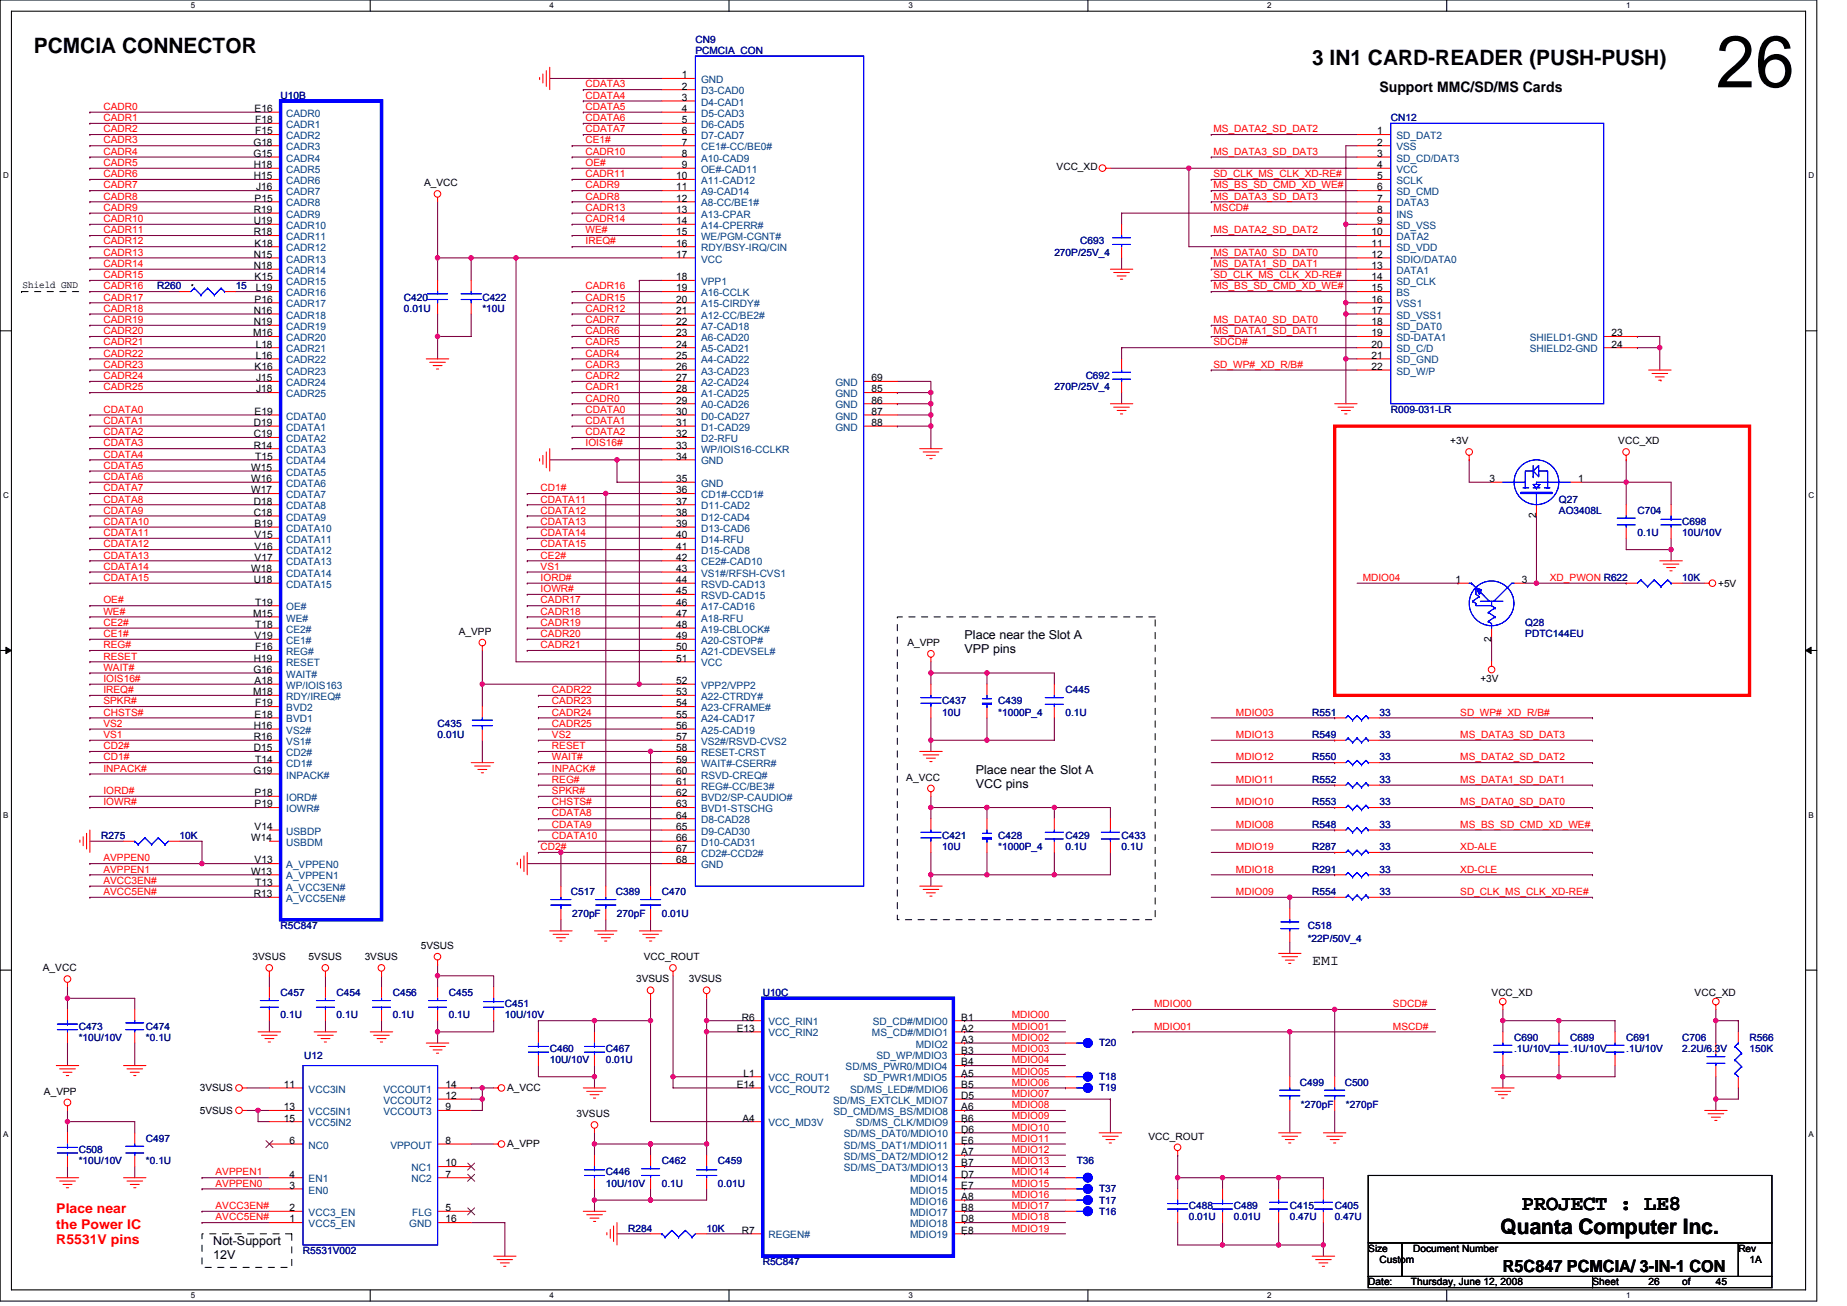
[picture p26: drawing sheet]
<svg xmlns="http://www.w3.org/2000/svg" width="297mm" height="210mm" viewBox="0 0 297 210" stroke-linecap="round" stroke-linejoin="round" font-family="sans-serif">
<defs><g id="words">
<text font-size="11.5" x="275.9" y="14">26</text>
<g font-size="3.4">
<text x="5.4" y="8.6">PCMCIA CONNECTOR</text>
<text x="211" y="10.4">3 IN1 CARD-READER (PUSH-PUSH)</text>
<text x="244.7" y="194.5">PROJECT : LE8</text>
<text x="241.3" y="198.5">Quanta Computer Inc.</text>
</g>
<text font-size="2.7" x="241.7" y="204.5">R5C847 PCMCIA/ 3-IN-1 CON</text>
<g font-size="2.3">
<text x="221.8" y="14.8">Support MMC/SD/MS Cards</text>
<text x="211" y="155.1">EMI</text>
</g>
<g font-size="2.2" fill="#f00">
<text x="9.1" y="195">Place near</text>
<text x="9.1" y="197.5">the Power IC</text>
<text x="9.1" y="200.1">R5531V pins</text>
</g>
<g font-size="2">
<text x="155.1" y="102.8">Place near the Slot A</text>
<text x="155.1" y="105">VPP pins</text>
<text x="156.9" y="124.4">Place near the Slot A</text>
<text x="156.9" y="126.7">VCC pins</text>
<text x="34.3" y="200.2">Not-Support</text>
<text x="34.3" y="202.4">12V</text>
</g>
<g font-size="1.6" fill="#000080">
<text x="111.8" y="6.8">CN9</text>
<text x="111.8" y="8.7">PCMCIA_CON</text>
<text x="45.1" y="15.9">U10B</text>
<text x="223.7" y="19.5">CN12</text>
<text x="169.6" y="41.1">270P/25V_4</text>
<text x="173.7" y="39.3">C693</text>
<text x="25.3" y="46.5">R260</text>
<text x="37.9" y="46.5">15</text>
<text x="65" y="48.3">C420</text>
<text x="65" y="50.1">0.01U</text>
<text x="77.6" y="48.3">C422</text>
<text x="77.6" y="50.1">*10U</text>
<text x="169.6" y="62.8">270P/25V_4</text>
<text x="174.6" y="60.9">C692</text>
<text x="223.7" y="66.4">R009-031-LR</text>
<text x="250.7" y="80.8">Q27</text>
<text x="250.7" y="82.6">AO3408L</text>
<text x="263.3" y="82.6">C704</text>
<text x="263.3" y="86.2">0.1U</text>
<text x="270.5" y="84.4">C698</text>
<text x="270.5" y="86.2">10U/10V</text>
<text x="270.5" y="93.4">10K</text>
<text x="245.3" y="100.6">Q28</text>
<text x="245.3" y="102.4">PDTC144EU</text>
<text x="151.5" y="113.2">C437</text>
<text x="160.5" y="113.2">C439</text>
<text x="171.4" y="111.4">C445</text>
<text x="70.4" y="116.9">C435</text>
<text x="70.4" y="118.7">0.01U</text>
<text x="151.5" y="115">10U</text>
<text x="160.5" y="115">*1000P_4</text>
<text x="171.4" y="115">0.1U</text>
<text x="211" y="115">R551</text>
<text x="211" y="118.7">R549</text>
<text x="221.8" y="115">33</text>
<text x="221.8" y="118.7">33</text>
<text x="211" y="125.9">R552</text>
<text x="211" y="122.3">R550</text>
<text x="221.8" y="125.9">33</text>
<text x="221.8" y="122.3">33</text>
<text x="211" y="129.5">R553</text>
<text x="221.8" y="129.5">33</text>
<text x="16.3" y="134.9">R275</text>
<text x="28.9" y="134.9">10K</text>
<text x="151.5" y="134.9">C421</text>
<text x="151.5" y="136.7">10U</text>
<text x="160.5" y="136.7">*1000P_4</text>
<text x="160.5" y="134.9">C428</text>
<text x="171.4" y="134.9">C429</text>
<text x="171.4" y="136.7">0.1U</text>
<text x="180.4" y="134.9">C433</text>
<text x="180.4" y="136.7">0.1U</text>
<text x="211" y="136.7">R287</text>
<text x="211" y="133.1">R548</text>
<text x="221.8" y="136.7">33</text>
<text x="221.8" y="133.1">33</text>
<text x="91.8" y="143.9">C517</text>
<text x="99" y="143.9">C389</text>
<text x="106.4" y="143.9">C470</text>
<text x="211" y="140.3">R291</text>
<text x="211" y="143.9">R554</text>
<text x="221.8" y="140.3">33</text>
<text x="221.8" y="143.9">33</text>
<text x="45.1" y="149.3">R5C847</text>
<text x="92" y="147.5">270pF</text>
<text x="99.2" y="147.5">270pF</text>
<text x="106.4" y="147.5">0.01U</text>
<text x="210.3" y="149.3">C518</text>
<text x="210.3" y="151.5">*22P/50V_4</text>
<text x="45.1" y="160.1">C457</text>
<text x="54.1" y="160.1">C454</text>
<text x="63.2" y="160.1">C456</text>
<text x="72.2" y="160.1">C455</text>
<text x="81.2" y="161.9">C451</text>
<text x="122.7" y="160.1">U10C</text>
<text x="12.7" y="165.5">C473</text>
<text x="12.7" y="167.3">*10U/10V</text>
<text x="23.5" y="165.5">C474</text>
<text x="23.5" y="167.3">*0.1U</text>
<text x="45.1" y="163.7">0.1U</text>
<text x="54.1" y="163.7">0.1U</text>
<text x="63.2" y="163.7">0.1U</text>
<text x="72.2" y="163.7">0.1U</text>
<text x="81.2" y="163.7">10U/10V</text>
<text x="243.5" y="167.3">C690</text>
<text x="252.5" y="167.3">C689</text>
<text x="261.5" y="167.3">C691</text>
<text x="270.5" y="167.3">C706</text>
<text x="281.4" y="167.3">R566</text>
<text x="48.9" y="170.2">U12</text>
<text x="88.4" y="169.1">C460</text>
<text x="88.4" y="171">10U/10V</text>
<text x="97.4" y="169.1">C467</text>
<text x="97.4" y="171">0.01U</text>
<text x="176.8" y="173.7">T18</text>
<text x="176.8" y="168.3">T20</text>
<text x="243.5" y="169.1">.1U/10V</text>
<text x="252.5" y="169.1">.1U/10V</text>
<text x="261.5" y="169.1">.1U/10V</text>
<text x="270.5" y="169.1">2.2U/6.3V</text>
<text x="281.4" y="169.1">150K</text>
<text x="176.8" y="175.5">T19</text>
<text x="209" y="174.6">C499</text>
<text x="209.2" y="178.2">*270pF</text>
<text x="216.3" y="174.6">C500</text>
<text x="216.4" y="178.2">*270pF</text>
<text x="12.7" y="185.4">C508</text>
<text x="23.5" y="183.6">C497</text>
<text x="12.7" y="187.2">*10U/10V</text>
<text x="23.5" y="187.2">*0.1U</text>
<text x="97.4" y="189">C446</text>
<text x="97.4" y="190.8">10U/10V</text>
<text x="106.4" y="187.2">C462</text>
<text x="106.4" y="190.8">0.1U</text>
<text x="115.5" y="187.2">C459</text>
<text x="115.5" y="190.8">0.01U</text>
<text x="173.2" y="187.2">T36</text>
<text x="176.8" y="191.7">T37</text>
<text x="176.8" y="195.3">T16</text>
<text x="176.8" y="193.5">T17</text>
<text x="191.2" y="194.4">C488</text>
<text x="191.2" y="196.2">0.01U</text>
<text x="198.4" y="194.4">C489</text>
<text x="198.4" y="196.2">0.01U</text>
<text x="207.4" y="194.4">C415</text>
<text x="207.4" y="196.2">0.47U</text>
<text x="214.6" y="194.4">C405</text>
<text x="214.6" y="196.2">0.47U</text>
<text x="48.7" y="201.6">R5531V002</text>
<text x="101" y="198">R284</text>
<text x="113.6" y="198">10K</text>
<text x="122.7" y="203.4">R5C847</text>
</g>
<g font-size="1.6" fill="#f00">
<text x="16.6" y="17.7">CADR0</text>
<text x="94.2" y="15.9">CDATA4</text>
<text x="94.2" y="14.1">CDATA3</text>
<text x="94.2" y="17.7">CDATA5</text>
<text x="16.6" y="21.3">CADR2</text>
<text x="16.6" y="19.5">CADR1</text>
<text x="16.6" y="23.1">CADR3</text>
<text x="94.2" y="21.3">CDATA7</text>
<text x="94.2" y="19.5">CDATA6</text>
<text x="94.2" y="23.1">CE1#</text>
<text x="195.2" y="21.3">MS_DATA2_SD_DAT2</text>
<text x="16.6" y="24.9">CADR4</text>
<text x="16.6" y="28.5">CADR6</text>
<text x="16.6" y="26.7">CADR5</text>
<text x="94.2" y="24.9">CADR10</text>
<text x="94.2" y="28.5">CADR11</text>
<text x="94.2" y="26.7">OE#</text>
<text x="195.2" y="24.9">MS_DATA3_SD_DAT3</text>
<text x="195.2" y="28.5">SD_CLK_MS_CLK_XD-RE#</text>
<text x="16.6" y="35.7">CADR10</text>
<text x="16.6" y="32.1">CADR8</text>
<text x="16.6" y="30.3">CADR7</text>
<text x="16.6" y="33.9">CADR9</text>
<text x="94.2" y="33.9">CADR13</text>
<text x="94.2" y="35.7">CADR14</text>
<text x="94.2" y="30.3">CADR9</text>
<text x="94.2" y="32.1">CADR8</text>
<text x="195.2" y="30.3">MS_BS_SD_CMD_XD_WE#</text>
<text x="195.2" y="32.1">MS_DATA3_SD_DAT3</text>
<text x="195.2" y="33.9">MSCD#</text>
<text x="16.6" y="39.3">CADR12</text>
<text x="16.6" y="41.1">CADR13</text>
<text x="16.6" y="37.5">CADR11</text>
<text x="94.2" y="39.3">IREQ#</text>
<text x="94.2" y="37.5">WE#</text>
<text x="195.2" y="37.5">MS_DATA2_SD_DAT2</text>
<text x="195.2" y="41.1">MS_DATA0_SD_DAT0</text>
<text x="16.6" y="42.9">CADR14</text>
<text x="16.6" y="44.7">CADR15</text>
<text x="16.6" y="46.5">CADR16</text>
<text x="94.2" y="46.5">CADR16</text>
<text x="195.2" y="42.9">MS_DATA1_SD_DAT1</text>
<text x="195.2" y="46.5">MS_BS_SD_CMD_XD_WE#</text>
<text x="195.2" y="44.7">SD_CLK_MS_CLK_XD-RE#</text>
<text x="16.6" y="51.9">CADR19</text>
<text x="16.6" y="48.3">CADR17</text>
<text x="16.6" y="53.7">CADR20</text>
<text x="16.6" y="50.1">CADR18</text>
<text x="94.2" y="50.1">CADR12</text>
<text x="94.2" y="48.3">CADR15</text>
<text x="94.2" y="53.7">CADR6</text>
<text x="94.2" y="51.9">CADR7</text>
<text x="195.2" y="53.7">MS_DATA1_SD_DAT1</text>
<text x="195.2" y="51.9">MS_DATA0_SD_DAT0</text>
<text x="16.6" y="59.1">CADR23</text>
<text x="16.6" y="57.3">CADR22</text>
<text x="16.6" y="55.5">CADR21</text>
<text x="94.2" y="55.5">CADR5</text>
<text x="94.2" y="57.3">CADR4</text>
<text x="94.2" y="59.1">CADR3</text>
<text x="195.2" y="55.5">SDCD#</text>
<text x="195.2" y="59.1">SD_WP#_XD_R/B#</text>
<text x="16.6" y="62.8">CADR25</text>
<text x="16.6" y="61">CADR24</text>
<text x="94.2" y="64.6">CADR0</text>
<text x="94.2" y="62.8">CADR1</text>
<text x="94.2" y="61">CADR2</text>
<text x="16.6" y="70">CDATA2</text>
<text x="16.6" y="71.8">CDATA3</text>
<text x="16.6" y="66.4">CDATA0</text>
<text x="16.6" y="68.2">CDATA1</text>
<text x="94.2" y="66.4">CDATA0</text>
<text x="94.2" y="68.2">CDATA1</text>
<text x="94.2" y="70">CDATA2</text>
<text x="94.2" y="71.8">IOIS16#</text>
<text x="16.6" y="75.4">CDATA5</text>
<text x="16.6" y="73.6">CDATA4</text>
<text x="16.6" y="77.2">CDATA6</text>
<text x="16.6" y="82.6">CDATA9</text>
<text x="16.6" y="79">CDATA7</text>
<text x="16.6" y="80.8">CDATA8</text>
<text x="86.9" y="79">CD1#</text>
<text x="86.9" y="82.6">CDATA12</text>
<text x="86.9" y="80.8">CDATA11</text>
<text x="16.6" y="89.8">CDATA13</text>
<text x="16.6" y="86.2">CDATA11</text>
<text x="16.6" y="88">CDATA12</text>
<text x="16.6" y="84.4">CDATA10</text>
<text x="86.9" y="86.2">CDATA14</text>
<text x="86.9" y="84.4">CDATA13</text>
<text x="86.9" y="88">CDATA15</text>
<text x="86.9" y="89.8">CE2#</text>
<text x="16.6" y="91.6">CDATA14</text>
<text x="16.6" y="93.4">CDATA15</text>
<text x="86.9" y="95.2">IOWR#</text>
<text x="86.9" y="91.6">VS1</text>
<text x="86.9" y="93.4">IORD#</text>
<text x="219.2" y="93.4">MDIO04</text>
<text x="249.3" y="93.4">XD_PWON R622</text>
<text x="16.6" y="97">OE#</text>
<text x="16.6" y="100.6">CE2#</text>
<text x="16.6" y="98.8">WE#</text>
<text x="86.9" y="97">CADR17</text>
<text x="86.9" y="98.8">CADR18</text>
<text x="86.9" y="100.6">CADR19</text>
<text x="16.6" y="102.4">CE1#</text>
<text x="16.6" y="107.8">WAIT#</text>
<text x="16.6" y="106">RESET</text>
<text x="16.6" y="104.2">REG#</text>
<text x="86.9" y="102.4">CADR20</text>
<text x="86.9" y="104.2">CADR21</text>
<text x="16.6" y="109.6">IOIS16#</text>
<text x="16.6" y="111.4">IREQ#</text>
<text x="16.6" y="113.2">SPKR#</text>
<text x="88.8" y="111.4">CADR22</text>
<text x="88.8" y="113.2">CADR23</text>
<text x="16.6" y="118.7">VS1</text>
<text x="16.6" y="116.9">VS2</text>
<text x="16.6" y="115.1">CHSTS#</text>
<text x="88.8" y="116.9">CADR25</text>
<text x="88.8" y="115.1">CADR24</text>
<text x="88.8" y="118.7">VS2</text>
<text x="198.8" y="115.1">MDIO03</text>
<text x="198.8" y="118.7">MDIO13</text>
<text x="234.8" y="115.1">SD_WP#_XD_R/B#</text>
<text x="234.8" y="118.7">MS_DATA3_SD_DAT3</text>
<text x="16.6" y="120.5">CD2#</text>
<text x="16.6" y="122.3">CD1#</text>
<text x="16.6" y="124.1">INPACK#</text>
<text x="88.8" y="120.5">RESET</text>
<text x="88.8" y="122.3">WAIT#</text>
<text x="88.8" y="124.1">INPACK#</text>
<text x="88.8" y="125.9">REG#</text>
<text x="198.8" y="125.9">MDIO11</text>
<text x="198.8" y="122.3">MDIO12</text>
<text x="234.8" y="125.9">MS_DATA1_SD_DAT1</text>
<text x="234.8" y="122.3">MS_DATA2_SD_DAT2</text>
<text x="16.6" y="129.5">IOWR#</text>
<text x="16.6" y="127.7">IORD#</text>
<text x="88.8" y="131.3">CDATA8</text>
<text x="88.8" y="127.7">SPKR#</text>
<text x="88.8" y="129.5">CHSTS#</text>
<text x="198.8" y="129.5">MDIO10</text>
<text x="234.8" y="129.5">MS_DATA0_SD_DAT0</text>
<text x="86.9" y="136.7">CD2#</text>
<text x="88.8" y="133.1">CDATA9</text>
<text x="88.8" y="134.9">CDATA10</text>
<text x="198.8" y="133.1">MDIO08</text>
<text x="198.8" y="136.7">MDIO19</text>
<text x="234.8" y="133.1">MS_BS_SD_CMD_XD_WE#</text>
<text x="234.8" y="136.7">XD-ALE</text>
<text x="16.6" y="140.3">AVPPEN1</text>
<text x="16.6" y="142.1">AVCC3EN#</text>
<text x="16.6" y="143.9">AVCC5EN#</text>
<text x="16.6" y="138.5">AVPPEN0</text>
<text x="198.8" y="140.3">MDIO18</text>
<text x="198.8" y="143.9">MDIO09</text>
<text x="234.8" y="140.3">XD-CLE</text>
<text x="234.8" y="143.9">SD_CLK_MS_CLK_XD-RE#</text>
<text x="185.6" y="161.9">MDIO00</text>
<text x="224" y="161.9">SDCD#</text>
<text x="162.7" y="163.7">MDIO00</text>
<text x="162.7" y="165.5">MDIO01</text>
<text x="162.7" y="167.3">MDIO02</text>
<text x="185.6" y="165.5">MDIO01</text>
<text x="224" y="165.5">MSCD#</text>
<text x="162.7" y="169.2">MDIO03</text>
<text x="162.7" y="171">MDIO04</text>
<text x="162.7" y="172.8">MDIO05</text>
<text x="162.7" y="176.4">MDIO07</text>
<text x="162.7" y="174.6">MDIO06</text>
<text x="162.7" y="178.2">MDIO08</text>
<text x="162.7" y="180">MDIO09</text>
<text x="162.7" y="181.8">MDIO10</text>
<text x="162.7" y="183.6">MDIO11</text>
<text x="162.7" y="185.4">MDIO12</text>
<text x="34.7" y="189">AVPPEN1</text>
<text x="34.7" y="190.8">AVPPEN0</text>
<text x="162.7" y="190.8">MDIO15</text>
<text x="162.7" y="189">MDIO14</text>
<text x="162.7" y="187.2">MDIO13</text>
<text x="34.7" y="194.4">AVCC3EN#</text>
<text x="34.7" y="196.2">AVCC5EN#</text>
<text x="162.7" y="196.2">MDIO18</text>
<text x="162.7" y="194.4">MDIO17</text>
<text x="162.7" y="192.6">MDIO16</text>
<text x="162.7" y="198">MDIO19</text>
</g>
<g font-size="1.6">
<text x="109.7" y="12.6">1</text>
<text x="109.7" y="14.4">2</text>
<text x="109.7" y="16.2">3</text>
<text x="40.8" y="23.4">G18</text>
<text x="41" y="18">E16</text>
<text x="41" y="19.8">F18</text>
<text x="41" y="21.6">F15</text>
<text x="109.7" y="18">4</text>
<text x="109.7" y="19.8">5</text>
<text x="109.7" y="21.6">6</text>
<text x="109.7" y="23.4">7</text>
<text x="221.5" y="21.6">1</text>
<text x="221.5" y="23.4">2</text>
<text x="40.8" y="25.2">G15</text>
<text x="40.8" y="27">H18</text>
<text x="40.8" y="28.8">H15</text>
<text x="68.2" y="29.9">A_VCC</text>
<text x="108.8" y="28.8">10</text>
<text x="109.7" y="25.2">8</text>
<text x="109.7" y="27">9</text>
<text x="169.9" y="27.4">VCC_XD</text>
<text x="221.5" y="25.2">3</text>
<text x="221.5" y="27">4</text>
<text x="221.5" y="28.8">5</text>
<text x="40.8" y="34.2">R19</text>
<text x="41" y="32.4">P15</text>
<text x="41.2" y="30.6">J16</text>
<text x="108.8" y="30.6">11</text>
<text x="108.8" y="32.4">12</text>
<text x="108.8" y="34.2">13</text>
<text x="221.5" y="30.6">6</text>
<text x="221.5" y="32.4">7</text>
<text x="221.5" y="34.2">8</text>
<text x="40.8" y="36">U19</text>
<text x="40.8" y="37.8">R18</text>
<text x="40.8" y="41.4">N15</text>
<text x="41" y="39.6">K18</text>
<text x="108.8" y="36">14</text>
<text x="108.8" y="37.8">15</text>
<text x="108.8" y="39.6">16</text>
<text x="108.8" y="41.4">17</text>
<text x="220.6" y="37.8">10</text>
<text x="220.6" y="41.4">12</text>
<text x="220.6" y="39.6">11</text>
<text x="221.5" y="36">9</text>
<text x="3.6" y="46.4">Shield GND</text>
<text x="40.8" y="43.3">N18</text>
<text x="41" y="45.1">K15</text>
<text x="41.1" y="46.9">L19</text>
<text x="108.8" y="45.1">18</text>
<text x="108.8" y="46.9">19</text>
<text x="220.6" y="46.9">15</text>
<text x="220.6" y="45.1">14</text>
<text x="220.6" y="43.3">13</text>
<text x="40.8" y="50.5">N16</text>
<text x="40.8" y="52.3">N19</text>
<text x="41" y="48.7">P16</text>
<text x="108.8" y="48.7">20</text>
<text x="108.8" y="50.5">21</text>
<text x="108.8" y="52.3">22</text>
<text x="220.6" y="48.7">16</text>
<text x="220.6" y="50.5">17</text>
<text x="220.6" y="52.3">18</text>
<text x="40.7" y="54.1">M16</text>
<text x="41" y="59.5">K16</text>
<text x="41.1" y="55.9">L18</text>
<text x="41.1" y="57.7">L16</text>
<text x="108.8" y="54.1">23</text>
<text x="108.8" y="55.9">24</text>
<text x="108.8" y="57.7">25</text>
<text x="108.8" y="59.5">26</text>
<text x="220.6" y="55.9">20</text>
<text x="220.6" y="54.1">19</text>
<text x="220.6" y="57.7">21</text>
<text x="220.6" y="59.5">22</text>
<text x="259.2" y="54.1">23</text>
<text x="259.2" y="55.9">24</text>
<text x="41.2" y="61.3">J15</text>
<text x="41.2" y="63.1">J18</text>
<text x="108.8" y="61.3">27</text>
<text x="108.8" y="63.1">28</text>
<text x="108.8" y="64.9">29</text>
<text x="140.2" y="63.1">85</text>
<text x="140.2" y="64.9">86</text>
<text x="140.2" y="61.3">69</text>
<text x="40.8" y="68.5">D19</text>
<text x="40.8" y="70.3">C19</text>
<text x="41" y="66.7">E19</text>
<text x="108.8" y="66.7">30</text>
<text x="108.8" y="68.5">31</text>
<text x="108.8" y="70.3">32</text>
<text x="140.2" y="66.7">87</text>
<text x="140.2" y="68.5">88</text>
<text x="233.2" y="71.4">+3V</text>
<text x="260.3" y="71.4">VCC_XD</text>
<text x="40.4" y="75.7">W15</text>
<text x="40.4" y="77.5">W16</text>
<text x="40.8" y="72.1">R14</text>
<text x="41" y="73.9">T15</text>
<text x="108.8" y="72.1">33</text>
<text x="108.8" y="73.9">34</text>
<text x="108.8" y="77.5">35</text>
<text x="239.5" y="77.5">3</text>
<text x="253.8" y="77.5">1</text>
<text x="40.4" y="79.3">W17</text>
<text x="40.8" y="81.1">D18</text>
<text x="40.8" y="82.9">C18</text>
<text x="108.8" y="79.3">36</text>
<text x="108.8" y="81.1">37</text>
<text x="108.8" y="82.9">38</text>
<text x="247.1" y="83.3" transform="rotate(-90 247.1 83.3)">2</text>
<text x="41" y="84.7">B19</text>
<text x="41" y="86.5">V15</text>
<text x="41" y="88.3">V16</text>
<text x="108.8" y="84.7">39</text>
<text x="108.8" y="86.5">40</text>
<text x="108.8" y="88.3">41</text>
<text x="40.4" y="91.9">W18</text>
<text x="40.8" y="93.7">U18</text>
<text x="41" y="90.1">V17</text>
<text x="108.8" y="90.1">42</text>
<text x="108.8" y="91.9">43</text>
<text x="108.8" y="93.7">44</text>
<text x="108.8" y="95.5">45</text>
<text x="234.1" y="93.7">1</text>
<text x="244.8" y="93.7">3</text>
<text x="276.3" y="94.3">+5V</text>
<text x="40.7" y="99.2">M15</text>
<text x="41" y="97.4">T19</text>
<text x="41" y="101">T18</text>
<text x="108.8" y="97.4">46</text>
<text x="108.8" y="99.2">47</text>
<text x="108.8" y="101">48</text>
<text x="40.8" y="106.4">H19</text>
<text x="41" y="102.8">V19</text>
<text x="41" y="104.6">F16</text>
<text x="73.8" y="102.1">A_VPP</text>
<text x="108.8" y="102.8">49</text>
<text x="108.8" y="104.6">50</text>
<text x="108.8" y="106.4">51</text>
<text x="145.9" y="103.9">A_VPP</text>
<text x="239.9" y="103.2" transform="rotate(-90 239.9 103.2)">2</text>
<text x="40.7" y="111.8">M18</text>
<text x="40.8" y="108.2">G16</text>
<text x="41" y="110">A18</text>
<text x="41" y="113.6">F19</text>
<text x="108.8" y="110">52</text>
<text x="108.8" y="111.8">53</text>
<text x="108.8" y="113.6">54</text>
<text x="238.1" y="109.6">+3V</text>
<text x="40.8" y="117.2">H16</text>
<text x="40.8" y="119">R16</text>
<text x="41" y="115.4">E18</text>
<text x="108.8" y="115.4">55</text>
<text x="108.8" y="117.2">56</text>
<text x="108.8" y="119">57</text>
<text x="40.8" y="124.4">G19</text>
<text x="40.8" y="120.8">D15</text>
<text x="41" y="122.6">T14</text>
<text x="108.8" y="120.8">58</text>
<text x="108.8" y="122.6">59</text>
<text x="108.8" y="124.4">60</text>
<text x="145.8" y="125.5">A_VCC</text>
<text x="41" y="128">P18</text>
<text x="41" y="129.8">P19</text>
<text x="108.8" y="126.2">61</text>
<text x="108.8" y="128">62</text>
<text x="108.8" y="129.8">63</text>
<text x="108.8" y="131.6">64</text>
<text x="40.4" y="135.2">W14</text>
<text x="41" y="133.4">V14</text>
<text x="108.8" y="133.4">65</text>
<text x="108.8" y="135.2">66</text>
<text x="108.8" y="137">67</text>
<text x="40.4" y="140.6">W13</text>
<text x="41" y="138.8">V13</text>
<text x="41" y="142.5">T13</text>
<text x="108.8" y="138.8">68</text>
<text x="40.8" y="144.3">R13</text>
<text x="40.6" y="154.4">3VSUS</text>
<text x="49.6" y="154.4">5VSUS</text>
<text x="58.6" y="154.4">3VSUS</text>
<text x="67.7" y="152.6">5VSUS</text>
<text x="103.5" y="154.4">VCC_ROUT</text>
<text x="6.9" y="156.2">A_VCC</text>
<text x="102.3" y="158">3VSUS</text>
<text x="110.8" y="158">3VSUS</text>
<text x="239.9" y="160.1">VCC_XD</text>
<text x="272.5" y="160.1">VCC_XD</text>
<text x="118.5" y="165.9">E13</text>
<text x="119.3" y="164.1">R6</text>
<text x="154.6" y="167.7">A3</text>
<text x="154.6" y="164.1">B1</text>
<text x="154.6" y="165.9">A2</text>
<text x="119.6" y="173.1">L1</text>
<text x="154.6" y="169.5">B3</text>
<text x="154.6" y="171.3">B4</text>
<text x="154.6" y="173.1">A5</text>
<text x="7.1" y="176">A_VPP</text>
<text x="32.1" y="175.5">3VSUS</text>
<text x="32.1" y="179.1">5VSUS</text>
<text x="45.6" y="174.9">11</text>
<text x="45.6" y="178.5">13</text>
<text x="71.6" y="178.5">9</text>
<text x="71.6" y="176.7">12</text>
<text x="71.6" y="174.9">14</text>
<text x="81.6" y="175.5">A_VCC</text>
<text x="92.7" y="179.6">3VSUS</text>
<text x="118.5" y="174.9">E14</text>
<text x="154.6" y="178.5">A6</text>
<text x="154.6" y="176.7">D5</text>
<text x="154.6" y="174.9">B5</text>
<text x="45.6" y="180.3">15</text>
<text x="46.5" y="183.9">6</text>
<text x="71.6" y="183.9">8</text>
<text x="81.6" y="184.5">A_VPP</text>
<text x="119.4" y="180.3">A4</text>
<text x="154.6" y="180.3">B6</text>
<text x="154.6" y="182.1">D6</text>
<text x="154.6" y="183.9">E6</text>
<text x="154.6" y="185.7">A7</text>
<text x="184.7" y="183.2">VCC_ROUT</text>
<text x="46.5" y="189.3">4</text>
<text x="46.5" y="191.1">3</text>
<text x="71.6" y="187.5">10</text>
<text x="71.6" y="189.3">7</text>
<text x="154.6" y="189.3">D7</text>
<text x="154.6" y="191.1">E7</text>
<text x="154.6" y="187.5">B7</text>
<text x="46.5" y="194.7">2</text>
<text x="46.5" y="196.6">1</text>
<text x="71.6" y="194.7">5</text>
<text x="71.6" y="196.6">16</text>
<text x="154.6" y="192.9">A8</text>
<text x="154.6" y="194.7">B8</text>
<text x="154.6" y="196.6">D8</text>
<text x="119.3" y="198.4">R7</text>
<text x="154.6" y="198.4">E8</text>
<text x="220" y="201.3">Size</text>
<text x="221.8" y="203.1">Custom</text>
<text x="227.3" y="201.3">Document Number</text>
<text x="279.6" y="201.3">Rev</text>
<text x="281.4" y="203.1">1A</text>
<text x="220" y="206.7">Date:</text>
<text x="226.9" y="206.7">Thursday, June 12, 2008</text>
<text x="256.1" y="206.7">Sheet</text>
<text x="265.1" y="206.7">26</text>
<text x="270.5" y="206.7">of</text>
<text x="275.9" y="206.7">45</text>
</g>
<g font-size="1.6" fill="#004080">
<text x="112.8" y="13.4">GND</text>
<text x="112.8" y="15.2">D3-CAD0</text>
<text x="112.8" y="17">D4-CAD1</text>
<text x="46" y="18.8">CADR0</text>
<text x="46" y="20.6">CADR1</text>
<text x="46" y="22.4">CADR2</text>
<text x="112.8" y="18.8">D5-CAD3</text>
<text x="112.8" y="20.6">D6-CAD5</text>
<text x="112.8" y="22.4">D7-CAD7</text>
<text x="224.6" y="22.4">SD_DAT2</text>
<text x="46" y="24.2">CADR3</text>
<text x="46" y="26">CADR4</text>
<text x="46" y="27.8">CADR5</text>
<text x="46" y="29.6">CADR6</text>
<text x="112.8" y="24.2">CE1#-CC/BE0#</text>
<text x="112.8" y="26">A10-CAD9</text>
<text x="112.8" y="27.8">OE#-CAD11</text>
<text x="112.8" y="29.6">A11-CAD12</text>
<text x="224.6" y="24.2">VSS</text>
<text x="224.6" y="26">SD_CD/DAT3</text>
<text x="224.6" y="27.8">VCC</text>
<text x="224.6" y="29.6">SCLK</text>
<text x="46" y="31.4">CADR7</text>
<text x="46" y="33.2">CADR8</text>
<text x="46" y="35">CADR9</text>
<text x="112.8" y="31.4">A9-CAD14</text>
<text x="112.8" y="33.2">A8-CC/BE1#</text>
<text x="112.8" y="35">A13-CPAR</text>
<text x="224.6" y="31.4">SD_CMD</text>
<text x="224.6" y="33.2">DATA3</text>
<text x="224.6" y="35">INS</text>
<text x="46" y="36.8">CADR10</text>
<text x="46" y="38.6">CADR11</text>
<text x="46" y="40.4">CADR12</text>
<text x="112.8" y="36.8">A14-CPERR#</text>
<text x="112.8" y="38.6">WE/PGM-CGNT#</text>
<text x="112.8" y="40.4">RDY/BSY-IRQ/CIN</text>
<text x="224.6" y="36.8">SD_VSS</text>
<text x="224.6" y="38.6">DATA2</text>
<text x="224.6" y="40.4">SD_VDD</text>
<text x="46" y="42.2">CADR13</text>
<text x="46" y="44">CADR14</text>
<text x="46" y="45.8">CADR15</text>
<text x="46" y="47.6">CADR16</text>
<text x="112.8" y="42.2">VCC</text>
<text x="112.8" y="45.8">VPP1</text>
<text x="112.8" y="47.6">A16-CCLK</text>
<text x="224.6" y="47.6">BS</text>
<text x="224.6" y="45.8">SD_CLK</text>
<text x="224.6" y="44">DATA1</text>
<text x="224.6" y="42.2">SDIO/DATA0</text>
<text x="46" y="49.4">CADR17</text>
<text x="46" y="51.2">CADR18</text>
<text x="46" y="53">CADR19</text>
<text x="112.8" y="49.4">A15-CIRDY#</text>
<text x="112.8" y="51.2">A12-CC/BE2#</text>
<text x="112.8" y="53">A7-CAD18</text>
<text x="224.6" y="49.4">VSS1</text>
<text x="224.6" y="51.2">SD_VSS1</text>
<text x="224.6" y="53">SD_DAT0</text>
<text x="46" y="54.8">CADR20</text>
<text x="46" y="56.6">CADR21</text>
<text x="46" y="58.4">CADR22</text>
<text x="112.8" y="54.8">A6-CAD20</text>
<text x="112.8" y="56.6">A5-CAD21</text>
<text x="112.8" y="58.4">A4-CAD22</text>
<text x="224.6" y="56.6">SD_C/D</text>
<text x="224.6" y="54.8">SD-DATA1</text>
<text x="224.6" y="58.4">SD_GND</text>
<text x="246" y="54.8">SHIELD1-GND</text>
<text x="246" y="56.6">SHIELD2-GND</text>
<text x="46" y="60.2">CADR23</text>
<text x="46" y="62.1">CADR24</text>
<text x="46" y="63.9">CADR25</text>
<text x="112.8" y="60.2">A3-CAD23</text>
<text x="112.8" y="62.1">A2-CAD24</text>
<text x="112.8" y="63.9">A1-CAD25</text>
<text x="112.8" y="65.7">A0-CAD26</text>
<text x="134.3" y="63.9">GND</text>
<text x="134.3" y="65.7">GND</text>
<text x="134.3" y="62.1">GND</text>
<text x="224.6" y="60.2">SD_W/P</text>
<text x="46" y="67.5">CDATA0</text>
<text x="46" y="69.3">CDATA1</text>
<text x="46" y="71.1">CDATA2</text>
<text x="112.8" y="67.5">D0-CAD27</text>
<text x="112.8" y="69.3">D1-CAD29</text>
<text x="112.8" y="71.1">D2-RFU</text>
<text x="134.3" y="67.5">GND</text>
<text x="134.3" y="69.3">GND</text>
<text x="46" y="72.9">CDATA3</text>
<text x="46" y="74.7">CDATA4</text>
<text x="46" y="76.5">CDATA5</text>
<text x="112.8" y="72.9">WP/IOIS16-CCLKR</text>
<text x="112.8" y="74.7">GND</text>
<text x="46" y="78.3">CDATA6</text>
<text x="46" y="80.1">CDATA7</text>
<text x="46" y="81.9">CDATA8</text>
<text x="46" y="83.7">CDATA9</text>
<text x="112.8" y="78.3">GND</text>
<text x="112.8" y="80.1">CD1#-CCD1#</text>
<text x="112.8" y="81.9">D11-CAD2</text>
<text x="112.8" y="83.7">D12-CAD4</text>
<text x="46" y="85.5">CDATA10</text>
<text x="46" y="87.3">CDATA11</text>
<text x="46" y="89.1">CDATA12</text>
<text x="112.8" y="85.5">D13-CAD6</text>
<text x="112.8" y="87.3">D14-RFU</text>
<text x="112.8" y="89.1">D15-CAD8</text>
<text x="46" y="90.9">CDATA13</text>
<text x="46" y="92.7">CDATA14</text>
<text x="46" y="94.5">CDATA15</text>
<text x="112.8" y="90.9">CE2#-CAD10</text>
<text x="112.8" y="92.7">VS1#/RFSH-CVS1</text>
<text x="112.8" y="94.5">RSVD-CAD13</text>
<text x="46" y="98.1">OE#</text>
<text x="46" y="99.9">WE#</text>
<text x="46" y="101.7">CE2#</text>
<text x="112.8" y="96.3">RSVD-CAD15</text>
<text x="112.8" y="98.1">A17-CAD16</text>
<text x="112.8" y="99.9">A18-RFU</text>
<text x="112.8" y="101.7">A19-CBLOCK#</text>
<text x="46" y="103.5">CE1#</text>
<text x="46" y="105.3">REG#</text>
<text x="46" y="107.1">RESET</text>
<text x="112.8" y="103.5">A20-CSTOP#</text>
<text x="112.8" y="105.3">A21-CDEVSEL#</text>
<text x="112.8" y="107.1">VCC</text>
<text x="46" y="108.9">WAIT#</text>
<text x="46" y="110.7">WP/IOIS163</text>
<text x="46" y="112.5">RDY/IREQ#</text>
<text x="112.8" y="110.7">VPP2/VPP2</text>
<text x="112.8" y="112.5">A22-CTRDY#</text>
<text x="46" y="114.3">BVD2</text>
<text x="46" y="116.2">BVD1</text>
<text x="46" y="118">VS2#</text>
<text x="46" y="119.8">VS1#</text>
<text x="112.8" y="114.3">A23-CFRAME#</text>
<text x="112.8" y="116.2">A24-CAD17</text>
<text x="112.8" y="118">A25-CAD19</text>
<text x="112.8" y="119.8">VS2#/RSVD-CVS2</text>
<text x="46" y="121.6">CD2#</text>
<text x="46" y="123.4">CD1#</text>
<text x="46" y="125.2">INPACK#</text>
<text x="112.8" y="121.6">RESET-CRST</text>
<text x="112.8" y="123.4">WAIT#-CSERR#</text>
<text x="112.8" y="125.2">RSVD-CREQ#</text>
<text x="46" y="128.8">IORD#</text>
<text x="46" y="130.6">IOWR#</text>
<text x="112.8" y="127">REG#-CC/BE3#</text>
<text x="112.8" y="128.8">BVD2/SP-CAUDIO#</text>
<text x="112.8" y="130.6">BVD1-STSCHG</text>
<text x="46" y="134.2">USBDP</text>
<text x="46" y="136">USBDM</text>
<text x="112.8" y="132.4">D8-CAD28</text>
<text x="112.8" y="134.2">D9-CAD30</text>
<text x="112.8" y="136">D10-CAD31</text>
<text x="112.8" y="137.8">CD2#-CCD2#</text>
<text x="46" y="139.6">A_VPPEN0</text>
<text x="46" y="141.4">A_VPPEN1</text>
<text x="46" y="143.2">A_VCC3EN#</text>
<text x="112.8" y="139.6">GND</text>
<text x="46" y="145">A_VCC5EN#</text>
<text x="123.6" y="164.8">VCC_RIN1</text>
<text x="123.6" y="166.6">VCC_RIN2</text>
<text x="140.2" y="166.6">MS_CD#/MDIO1</text>
<text x="140.4" y="164.8">SD_CD#/MDIO0</text>
<text x="123.6" y="173.9">VCC_ROUT1</text>
<text x="136" y="172.1">SD/MS_PWR0/MDIO4</text>
<text x="138.8" y="173.9">SD_PWR1/MDIO5</text>
<text x="140.9" y="170.3">SD_WP/MDIO3</text>
<text x="147.3" y="168.4">MDIO2</text>
<text x="49.6" y="175.7">VCC3IN</text>
<text x="49.6" y="179.3">VCC5IN1</text>
<text x="61.7" y="179.3">VCCOUT3</text>
<text x="61.7" y="177.5">VCCOUT2</text>
<text x="61.7" y="175.7">VCCOUT1</text>
<text x="123.6" y="175.7">VCC_ROUT2</text>
<text x="134" y="177.5">SD/MS_EXTCLK_MDIO7</text>
<text x="134" y="179.3">SD_CMD/MS_BS/MDIO8</text>
<text x="136.7" y="175.7">SD/MS_LED#/MDIO6</text>
<text x="49.6" y="181.1">VCC5IN2</text>
<text x="49.6" y="184.7">NC0</text>
<text x="62.8" y="184.7">VPPOUT</text>
<text x="123.6" y="181.1">VCC_MD3V</text>
<text x="135.7" y="182.9">SD/MS_DAT0/MDIO10</text>
<text x="135.7" y="184.7">SD/MS_DAT1/MDIO11</text>
<text x="137.6" y="181.1">SD/MS_CLK/MDIO9</text>
<text x="49.6" y="190.1">EN1</text>
<text x="49.6" y="191.9">EN0</text>
<text x="66.2" y="188.3">NC1</text>
<text x="66.2" y="190.1">NC2</text>
<text x="135.7" y="186.5">SD/MS_DAT2/MDIO12</text>
<text x="135.7" y="188.3">SD/MS_DAT3/MDIO13</text>
<text x="146.4" y="190.1">MDIO14</text>
<text x="146.4" y="191.9">MDIO15</text>
<text x="49.6" y="195.5">VCC3_EN</text>
<text x="49.6" y="197.3">VCC5_EN</text>
<text x="65.8" y="197.3">GND</text>
<text x="66.3" y="195.5">FLG</text>
<text x="146.4" y="193.7">MDIO16</text>
<text x="146.4" y="195.5">MDIO17</text>
<text x="146.4" y="197.3">MDIO18</text>
<text x="123.6" y="199.1">REGEN#</text>
<text x="146.4" y="199.1">MDIO19</text>
</g>
<g font-size="1.3">
<text x="30.7" y="1.4">5</text>
<text x="88.4" y="1.4">4</text>
<text x="146.1" y="1.4">3</text>
<text x="203.8" y="1.4">2</text>
<text x="261.5" y="1.4">1</text>
<text x=".5" y="28.7">D</text>
<text x="290.8" y="28.7">D</text>
<text x=".5" y="80.1">C</text>
<text x="290.8" y="80.1">C</text>
<text x=".5" y="131.4">B</text>
<text x="290.8" y="131.4">B</text>
<text x=".5" y="182.8">A</text>
<text x="290.8" y="182.8">A</text>
<text x="30.7" y="208.7">5</text>
<text x="88.4" y="208.7">4</text>
<text x="146.1" y="208.7">3</text>
<text x="203.8" y="208.7">2</text>
<text x="261.5" y="208.7">1</text>
</g>
</g></defs>
<path d="M0 0h292.2v209.2h-292.2zM1.8 1.8h288.6v205.6h-288.6z" fill="none" stroke="#000" stroke-width=".17"/>
<g fill="#fff">
<path d="M30.7 .2h.7v1.4h-.7z"/>
<path d="M30.7 207.6h.7v1.4h-.7z"/>
</g>
<path d="M59.5 0v1.8M59.5 207.4v1.8" fill="none" stroke="#000" stroke-width=".17"/>
<g fill="#fff">
<path d="M88.4 .2h.7v1.4h-.7z"/>
<path d="M88.4 207.6h.7v1.4h-.7z"/>
</g>
<path d="M117.2 0v1.8M117.2 207.4v1.8" fill="none" stroke="#000" stroke-width=".17"/>
<g fill="#fff">
<path d="M146.1 .2h.7v1.4h-.7z"/>
<path d="M146.1 207.6h.7v1.4h-.7z"/>
</g>
<path d="M175 0v1.8M175 207.4v1.8" fill="none" stroke="#000" stroke-width=".17"/>
<g fill="#fff">
<path d="M203.8 .2h.7v1.4h-.7z"/>
<path d="M203.8 207.6h.7v1.4h-.7z"/>
</g>
<path d="M232.7 0v1.8M232.7 207.4v1.8" fill="none" stroke="#000" stroke-width=".17"/>
<g fill="#fff">
<path d="M261.5 .2h.7v1.4h-.7z"/>
<path d="M261.5 207.6h.7v1.4h-.7z"/>
<path d="M.5 27.5h.9v1.4h-.9z"/>
<path d="M290.8 27.5h1v1.4h-1z"/>
<path d="M.5 78.9h.9v1.4h-.9z"/>
<path d="M290.8 78.9h1v1.4h-1z"/>
</g>
<path d="M0 53.2h1.8M290.4 53.2h1.8" fill="none" stroke="#000" stroke-width=".17"/>
<g fill="#fff">
<path d="M.5 130.3h.9v1.4h-.9z"/>
<path d="M290.8 130.3h.9v1.4h-.9z"/>
</g>
<path d="M0 104.6h1.8M290.4 104.6h1.8" fill="none" stroke="#000" stroke-width=".17"/>
<path d="M.9 104.1l.9 .5-.9 .5zM290.4 104.6l.9-.5v1z" fill="#000" stroke="#000" stroke-width=".16"/>
<g fill="#fff">
<path d="M.5 181.7h.9v1.4h-.9z"/>
<path d="M290.8 181.7h.9v1.4h-.9z"/>
</g>
<path d="M30.9 45.8h.1M0 156h1.8M290.4 156h1.8M220 199.8h5.5v5.4h-5.5zM220 189h65v10.8h-65zM225.5 199.8h54.1v5.4h-54.1zM279.6 199.8h5.4v5.4h-5.4zM220 205.2h36.1v1.8h-36.1zM256.1 205.2h28.9v1.8h-28.9z" fill="none" stroke="#000" stroke-width=".17"/>
<g fill="none" stroke="#800040" stroke-width=".17">
<path d="M14.5 19.8h.1M14.5 18h.1M14.5 19.8h28.8M14.5 18h28.8M88.4 12.6h18M93.8 19.8h.1M93.8 16.2h.1M93.8 14.4h.1M93.8 18h.1M93.8 19.8h12.6M93.8 18h12.6M93.8 16.2h12.6"/>
<path d="M93.8 14.4h12.6M14.5 39.7h.1M14.5 36.1h.1M14.5 21.6h.1M14.5 23.4h.1M14.5 37.9h.1M14.5 32.4h.1M14.5 25.3h.1M14.5 30.6h.1M14.5 34.3h.1M14.5 28.9h.1M14.5 27.1h.1"/>
<path d="M14.5 39.7h28.8M14.5 36.1h28.8M14.5 21.6h28.8M14.5 23.4h28.8M14.5 37.9h28.8M14.5 32.4h28.8M14.5 25.3h28.8M14.5 30.6h28.8M14.5 34.3h28.8M14.5 28.9h28.8M14.5 27.1h28.8M70.4 32.4v9.1"/>
<path d="M92 39.7h.1M92 25.3h.1M92 28.9h.1M92 34.3h.1M92 36.1h.1M92 30.6h.1M92 27.1h.1M92 37.9h.1M92 32.4h.1M92 23.4h.1M92 39.7h14.4M92 36.1h14.4"/>
<path d="M92 23.4h14.4M92 37.9h14.4M92 32.4h14.4M92 25.3h14.4M92 30.6h14.4M92 34.3h14.4M92 28.9h14.4M92 27.1h14.4M93.8 21.6h.1M93.8 21.6h12.6M178.6 27.1h12.6v12.6h27M180.4 34.3h.1"/>
<path d="M180.4 34.3v1.8M180.4 34.3h37.8M191.2 27.1h.1M191.2 27.1h27M194.8 30.6h.1M194.8 21.6h.1M194.8 25.3h.1M194.8 37.9h.1M194.8 32.4h.1M194.8 28.9h.1M194.8 21.6h23.4M194.8 37.9h23.4"/>
<path d="M194.8 32.4h23.4M194.8 25.3h23.4M194.8 30.6h23.4M194.8 28.9h23.4M216.4 36.1h.1M216.4 36.1h1.8M216.4 36.1v21.6M218.2 23.4h-1.8v12.7M14.5 43.3h.1M14.5 41.5h.1M14.5 52.3h.1M14.5 59.5h.1"/>
<path d="M14.5 48.7h.1M14.5 57.7h.1M14.5 54.1h.1M14.5 55.9h.1M14.5 50.5h.1M14.5 45.1h.1M14.5 46.9h.1M14.5 43.3h28.8M14.5 41.5h28.8M14.5 52.3h28.8M14.5 59.5h28.8M14.5 48.7h28.8"/>
<path d="M14.5 57.7h28.8M14.5 54.1h28.8M14.5 55.9h28.8M14.5 50.5h28.8M14.5 45.1h28.8M14.5 46.9h14.4M37.9 46.9h5.4M70.4 41.5h5.4v3.6M70.4 41.5h.1M70.4 50.5v3.6M70.4 54.1v3.6M70.4 54.1h.1"/>
<path d="M70.4 41.5v3.6M75.8 41.5h.1M75.8 50.5v3.6h-5.4M75.8 41.5h7.2M83 41.5h23.4M83 41.5h.1M83 41.5v64.9h23.4M92 50.5h.1M92 48.7h.1M92 46.9h.1M92 54.1h.1M92 55.9h.1"/>
<path d="M92 52.3h.1M92 57.7h.1M92 59.5h.1M92 52.3h14.4M92 59.5h14.4M92 48.7h14.4M92 57.7h14.4M92 54.1h14.4M92 55.9h14.4M92 50.5h14.4M92 46.9h14.4M102.8 45.1h.1"/>
<path d="M102.8 45.1h3.6M102.8 45.1v64.9M180.4 55.9v1.8M180.4 55.9h.1M180.4 41.5v1.8M180.4 55.9h37.8M194.8 54.1h.1M194.8 52.3h.1M194.8 43.3h.1M194.8 59.5h.1M194.8 46.9h.1M194.8 45.1h.1"/>
<path d="M194.8 41.5h.1M194.8 43.3h23.4M194.8 41.5h23.4M194.8 52.3h23.4M194.8 59.5h23.4M194.8 54.1h23.4M194.8 45.1h23.4M194.8 46.9h23.4M216.4 50.5h.1M216.4 57.7h1.8M216.4 48.7h1.8M216.4 50.5h1.8"/>
<path d="M216.4 48.7h.1M216.4 57.7v7.2M263.3 55.9h.1M263.3 54.1h3.6v1.8M263.3 54.1h.1M263.3 55.9h3.6M266.9 55.9v3.6M14.5 63.1h.1M14.5 61.3h.1M14.5 75.7h.1M14.5 79.4h.1M14.5 70.3h.1"/>
<path d="M14.5 72.1h.1M14.5 73.9h.1M14.5 77.5h.1M14.5 66.7h.1M14.5 68.5h.1M14.5 63.1h28.8M14.5 61.3h28.8M14.5 75.7h28.8M14.5 79.4h28.8M14.5 70.3h28.8M14.5 72.1h28.8M14.5 73.9h28.8"/>
<path d="M14.5 77.5h28.8M14.5 66.7h28.8M14.5 68.5h28.8M84.8 79.4h.1M84.8 79.4h12.6M88.4 73.9h10.8M92 66.7h.1M92 68.5h.1M92 70.3h.1M92 72.1h.1M92 64.9h.1M92 63.1h.1"/>
<path d="M92 61.3h.1M92 63.1h14.4M92 61.3h14.4M92 70.3h14.4M92 72.1h14.4M92 66.7h14.4M92 68.5h14.4M92 64.9h14.4M97.4 79.4h.1M97.4 79.4h9M97.4 79.4v63.1M99.2 73.9v3.6h7.2"/>
<path d="M99.2 73.9h.1M99.2 73.9h7.2M144.3 68.5h.1M144.3 63.1h.1M144.3 66.7h5.4M144.3 64.9h.1M144.3 61.3h5.4v1.8M144.3 63.1h5.4M144.3 68.5h5.4M144.3 64.9h5.4M149.7 66.7h.1M149.7 68.5v3.6"/>
<path d="M149.7 63.1v1.8M149.7 64.9v1.8M149.7 66.7v1.8M180.4 63.1v1.8M236.3 73.9v3.6h3.6M254.3 77.5h7.2M261.5 77.5h7.2v3.7M261.5 77.5h.1M261.5 77.5v3.7M261.5 73.9v3.6M14.5 97.4h.1M14.5 90.2h.1"/>
<path d="M14.5 83h.1M14.5 92h.1M14.5 81.2h.1M14.5 86.6h.1M14.5 88.4h.1M14.5 93.8h.1M14.5 84.8h.1M14.5 99.2h.1M14.5 97.4h28.8M14.5 90.2h28.8M14.5 83h28.8M14.5 92h28.8"/>
<path d="M14.5 81.2h28.8M14.5 86.6h28.8M14.5 88.4h28.8M14.5 93.8h28.8M14.5 84.8h28.8M14.5 99.2h28.8M84.8 86.6h.1M84.8 84.8h.1M84.8 88.4h.1M84.8 83h.1M84.8 81.2h.1M84.8 97.4h.1"/>
<path d="M84.8 99.2h.1M84.8 95.6h.1M84.8 92h.1M84.8 90.2h.1M84.8 93.8h.1M84.8 97.4h21.6M84.8 90.2h21.6M84.8 83h21.6M84.8 92h21.6M84.8 81.2h21.6M84.8 86.6h21.6M84.8 88.4h21.6"/>
<path d="M84.8 93.8h21.6M84.8 84.8h21.6M84.8 99.2h21.6M84.8 95.6h21.6M218.2 93.8h16.3M234.5 93.8h.1M245.3 93.8h16.2M247.1 93.8h.1M247.1 83v10.8M261.5 93.8h.1M261.5 86.6v1.8h7.2M268.7 88.4h.1"/>
<path d="M268.7 88.4v1.8M268.7 86.6v1.8M270.5 93.8h3.6M14.5 110h.1M14.5 102.8h.1M14.5 101h.1M14.5 108.2h.1M14.5 106.4h.1M14.5 104.6h.1M14.5 119h.1M14.5 111.8h.1M14.5 117.2h.1"/>
<path d="M14.5 113.6h.1M14.5 115.4h.1M14.5 110h28.8M14.5 102.8h28.8M14.5 101h28.8M14.5 108.2h28.8M14.5 106.4h28.8M14.5 104.6h28.8M14.5 119h28.8M14.5 111.8h28.8M14.5 117.2h28.8M14.5 113.6h28.8"/>
<path d="M14.5 115.4h28.8M77.6 104.6v5.4M77.6 110v3.6M77.6 119v3.6M77.6 110h.1M77.6 110h25.2M84.8 101h.1M84.8 102.8h.1M84.8 104.6h.1M84.8 102.8h21.6M84.8 101h21.6M84.8 104.6h21.6"/>
<path d="M86.6 117.2h.1M86.6 111.8h.1M86.6 113.6h.1M86.6 115.4h.1M86.6 119h.1M86.6 119h19.8M86.6 111.8h19.8M86.6 117.2h19.8M86.6 113.6h19.8M86.6 115.4h19.8M102.8 110h3.6M149.7 108.2h.1"/>
<path d="M149.7 119v1.8M149.7 108.2v1.8M149.7 106.4v1.8M149.7 119h.1M149.7 115.4v3.6M149.7 108.2h9M158.7 108.2h10.9v1.8M158.7 115.4v3.6M158.7 119h.1M158.7 108.2v1.8M169.6 115.4v3.6h-19.9M194.8 119h19.8"/>
<path d="M194.8 115.4h19.8M214.6 115.4h.1M214.6 119h.1M221.8 119h34.3M221.8 115.4h34.3M239.9 102.8v3.6M256.1 115.4h.1M256.1 119h.1M14.5 129.8h.1M14.5 128h.1M14.5 120.8h.1M14.5 122.6h.1"/>
<path d="M14.5 124.4h.1M14.5 135.3h5.4M14.5 138.9h.1M14.5 129.8h28.8M14.5 128h28.8M14.5 120.8h28.8M14.5 122.6h28.8M14.5 124.4h28.8M28.9 135.3h3.6v3.6h-18M32.5 138.9h.1M32.5 138.9h10.8M84.8 138.9h21.6"/>
<path d="M86.6 120.8h18v21.7M86.6 120.8h.1M86.6 137.1h3.6v5.4M86.6 137.1h.1M86.6 131.6h.1M86.6 133.5h.1M86.6 135.3h.1M86.6 122.6h.1M86.6 124.4h.1M86.6 128h.1M86.6 129.8h.1M86.6 126.2h.1"/>
<path d="M86.6 129.8h19.8M86.6 128h19.8M86.6 122.6h19.8M86.6 124.4h19.8M86.6 131.6h19.8M86.6 133.5h19.8M86.6 135.3h19.8M86.6 126.2h19.8M90.2 137.1h.1M90.2 137.1h16.2M104.6 120.8h.1M104.6 120.8h1.8"/>
<path d="M149.7 129.8v1.8M149.7 129.8h.1M149.7 128v1.8M149.7 137.1v3.6M149.7 129.8h9M158.7 137.1v3.6M158.7 129.8v1.8M158.7 129.8h10.9M169.6 137.1v3.6M169.6 129.8h.1M169.6 129.8h9v1.8M169.6 129.8v1.8"/>
<path d="M178.6 137.1v3.6h-9M194.8 129.8h19.8M194.8 122.6h19.8M194.8 133.5h19.8M194.8 126.2h19.8M194.8 137.1h19.8M214.6 133.5h.1M214.6 126.2h.1M214.6 137.1h.1M214.6 129.8h.1M214.6 122.6h.1M221.8 129.8h34.3"/>
<path d="M221.8 122.6h34.3M221.8 133.5h34.3M221.8 126.2h34.3M221.8 137.1h34.3M256.1 129.8h.1M256.1 133.5h.1M256.1 137.1h.1M256.1 126.2h.1M256.1 122.6h.1M10.9 158.7v1.8M14.5 140.7h.1M14.5 142.5h.1"/>
<path d="M14.5 144.3h.1M14.5 140.7h28.8M14.5 142.5h28.8M14.5 144.3h28.8M43.3 156.9v1.8M52.3 156.9v1.8M61.4 156.9v1.8M70.4 156.9v1.8M70.4 156.9h9v1.8M70.4 156.9h.1M70.4 155.1v1.8M90.2 147.9v1.8"/>
<path d="M97.4 147.9v1.8M104.6 147.9v1.8M108.2 156.9v16.2M149.7 140.7v1.8M149.7 140.7h.1M149.7 140.7h9M158.7 140.7h10.9M169.6 140.7h.1M194.8 140.7h19.8M194.8 144.3h12.6M207.4 144.3h.1M207.4 144.3v1.8"/>
<path d="M207.4 144.3h7.2M207.4 151.5v1.8M214.6 140.7h.1M221.8 140.7h34.3M221.8 144.3h34.3M256.1 140.7h.1M256.1 144.3h.1M10.9 160.5v1.8M10.9 178.5v1.8M10.9 167.7v3.6M10.9 160.5h10.8v1.8M10.9 160.5h.1"/>
<path d="M21.7 167.7v3.6M39.7 178.5h1.8M39.7 174.9h3.6M41.5 178.5h.1M41.5 178.5v1.8h1.8M41.5 178.5h1.8M43.3 164.1v1.8M52.3 164.1v1.8M61.4 164.1v1.8M70.4 164.1v1.8M70.4 165.9h.1M70.4 165.9v1.8"/>
<path d="M75.8 176.7h1.8M75.8 174.9h.1M75.8 174.9h1.8M77.6 174.9h1.8M77.6 176.7h.1M77.6 176.7v1.8h-1.8M77.6 174.9v1.8M79.4 164.1v1.8h-9M86.6 164.1h.1M86.6 164.1v1.8M86.6 171.3v1.8h9M86.6 164.1h9"/>
<path d="M95.6 164.1h9M95.6 164.1v1.8M95.6 173.1h.1M95.6 171.3v1.8M95.6 173.1v1.8M104.6 164.1v16.2h16.3M104.6 164.1h.1M104.6 160.5v3.6M108.2 173.1h.1M108.2 173.1v1.8h12.7M108.2 173.1h12.7M113.6 164.1v1.8"/>
<path d="M113.6 165.9v18M113.6 160.5v3.6M113.6 164.1h.1M113.6 165.9h.1M113.6 165.9h7.3M113.6 164.1h7.3M155.1 164.1h.1M155.1 165.9h.1M155.1 169.5h.1M155.1 171.3h.1M155.1 173.1h.1M155.1 178.5h.1"/>
<path d="M155.1 167.7h.1M155.1 165.9h16.3M155.1 173.1h16.3M155.1 174.9h16.3M155.1 178.5h16.3M155.1 176.7h23.5M155.1 164.1h16.3M155.1 169.5h16.3M155.1 171.3h16.3M155.1 167.7h16.3M171.4 174.9h.1M178.6 176.7v5.4"/>
<path d="M178.6 176.7h.1M182.2 162.3h.1M182.2 165.9h.1M182.2 165.9h48.7M182.2 162.3h48.7M207.4 165.9h.1M207.4 178.5v3.6M207.4 165.9v7.2M214.6 162.3h.1M214.6 178.5v3.6M214.6 162.3v10.8M241.7 171.3v1.8"/>
<path d="M241.7 162.3v1.8M241.7 164.1v1.8M241.7 173.1v1.8M241.7 173.1h9M241.7 164.1h9M250.7 164.1h.1M250.7 164.1h9v1.8M250.7 164.1v1.8M250.7 171.3v1.8M250.7 173.1h.1M259.7 171.3v1.8h-9M275.9 176.7h.1"/>
<path d="M275.9 162.3v1.8M275.9 164.1v3.6M275.9 176.7v1.8M275.9 164.1h3.7M275.9 173.1v3.6M279.6 164.1v1.8M279.6 174.9v1.8h-3.7M279.6 164.1h.1M10.9 187.6v1.8M10.9 180.3v1.8M10.9 180.3h.1M10.9 180.3h10.8v1.8"/>
<path d="M21.7 187.6v1.8M32.5 189.4h.1M32.5 191.2h.1M32.5 194.8h.1M32.5 196.6h.1M32.5 189.4h10.8M32.5 191.2h10.8M32.5 194.8h10.8M32.5 196.6h10.8M75.8 183.9h3.6M75.8 196.6h5.4v5.4M95.6 182.1v1.8"/>
<path d="M95.6 193v1.8M95.6 183.9v1.8M95.6 183.9h.1M95.6 191.2v1.8M95.6 193h.1M95.6 183.9h18M99.2 198.4h5.4M104.6 193h.1M104.6 183.9h.1M104.6 183.9v1.8M104.6 191.2v1.8M113.6 183.9h.1"/>
<path d="M113.6 191.2v1.8h-18M113.6 198.4h7.3M113.6 183.9v1.8M155.1 198.4h.1M155.1 196.6h.1M155.1 194.8h.1M155.1 193h.1M155.1 191.2h.1M155.1 189.4h.1M155.1 180.3h.1M155.1 182.1h.1M155.1 183.9h.1"/>
<path d="M155.1 185.7h.1M155.1 187.6h.1M155.1 189.4h16.3M155.1 191.2h16.3M155.1 194.8h16.3M155.1 196.6h16.3M155.1 198.4h16.3M155.1 193h16.3M155.1 180.3h16.3M155.1 182.1h16.3M155.1 183.9h16.3M155.1 185.7h16.3"/>
<path d="M155.1 187.6h16.3M189.4 196.6v3.6h7.2M189.4 189.4v1.8M189.4 189.4h7.2M189.4 185.7h.1M189.4 185.7v3.7M196.6 189.4h.1M196.6 189.4v1.8M196.6 196.6v3.6M196.6 189.4h9M205.6 196.6v3.6M205.6 189.4h7.2v1.8"/>
<path d="M205.6 189.4v1.8M212.8 196.6v3.6M196.6 200.2h.1M196.6 200.2h9M205.6 200.2h7.2v1.8M205.6 200.2h.1"/>
</g>
<g fill="#f0f" stroke="#f0f" stroke-width=".17">
<circle cx="196.6" cy="200.2" r=".35"/>
<circle cx="108.2" cy="173.1" r=".35"/>
<circle cx="205.6" cy="189.3" r=".35"/>
<circle cx="196.6" cy="189.3" r=".35"/>
<circle cx="32.5" cy="138.8" r=".35"/>
<circle cx="77.6" cy="176.7" r=".35"/>
<circle cx="77.6" cy="174.9" r=".35"/>
<circle cx="41.5" cy="178.5" r=".35"/>
<circle cx="104.6" cy="164.1" r=".35"/>
<circle cx="113.6" cy="164.1" r=".35"/>
<circle cx="113.6" cy="165.9" r=".35"/>
<circle cx="104.6" cy="192.9" r=".35"/>
<circle cx="104.6" cy="183.9" r=".35"/>
<circle cx="113.6" cy="183.9" r=".35"/>
<circle cx="95.6" cy="183.9" r=".35"/>
<circle cx="95.6" cy="192.9" r=".35"/>
<circle cx="10.8" cy="180.3" r=".35"/>
<circle cx="10.8" cy="160.5" r=".35"/>
<circle cx="207.4" cy="165.9" r=".35"/>
<circle cx="214.6" cy="162.3" r=".35"/>
<circle cx="158.7" cy="108.2" r=".35"/>
<circle cx="149.7" cy="108.2" r=".35"/>
<circle cx="158.7" cy="119" r=".35"/>
<circle cx="158.7" cy="140.6" r=".35"/>
<circle cx="149.7" cy="140.6" r=".35"/>
<circle cx="169.6" cy="140.6" r=".35"/>
<circle cx="169.6" cy="129.8" r=".35"/>
<circle cx="158.7" cy="129.8" r=".35"/>
<circle cx="149.7" cy="129.8" r=".35"/>
<circle cx="149.7" cy="119" r=".35"/>
<circle cx="189.4" cy="189.3" r=".35"/>
<circle cx="99.2" cy="73.9" r=".35"/>
<circle cx="149.7" cy="66.7" r=".35"/>
<circle cx="149.7" cy="68.5" r=".35"/>
<circle cx="149.7" cy="63.1" r=".35"/>
<circle cx="149.7" cy="64.9" r=".35"/>
<circle cx="83" cy="41.5" r=".35"/>
<circle cx="102.8" cy="110" r=".35"/>
<circle cx="77.6" cy="110" r=".35"/>
<circle cx="75.8" cy="41.5" r=".35"/>
<circle cx="97.4" cy="79.3" r=".35"/>
<circle cx="104.6" cy="120.8" r=".35"/>
<circle cx="70.4" cy="41.5" r=".35"/>
<circle cx="70.4" cy="54.1" r=".35"/>
<circle cx="90.2" cy="137" r=".35"/>
<circle cx="212.8" cy="200.2" r=".35"/>
<circle cx="205.6" cy="200.2" r=".35"/>
<circle cx="207.4" cy="144.3" r=".35"/>
<circle cx="241.7" cy="164.1" r=".35"/>
<circle cx="250.7" cy="164.1" r=".35"/>
<circle cx="241.7" cy="173.1" r=".35"/>
<circle cx="250.7" cy="173.1" r=".35"/>
<circle cx="275.9" cy="164.1" r=".35"/>
<circle cx="275.9" cy="176.7" r=".35"/>
<circle cx="95.6" cy="164.1" r=".35"/>
<circle cx="95.6" cy="173.1" r=".35"/>
<circle cx="70.4" cy="156.9" r=".35"/>
<circle cx="70.4" cy="165.9" r=".35"/>
<circle cx="247.1" cy="93.8" r=".35"/>
<circle cx="261.5" cy="77.5" r=".35"/>
<circle cx="268.7" cy="88.4" r=".35"/>
<circle cx="266.9" cy="55.9" r=".35"/>
<circle cx="216.4" cy="57.7" r=".35"/>
<circle cx="216.4" cy="50.5" r=".35"/>
<circle cx="216.4" cy="48.7" r=".35"/>
<circle cx="191.2" cy="27" r=".35"/>
<circle cx="216.4" cy="36.1" r=".35"/>
</g>
<g fill="none" stroke="#f00" stroke-width=".17">
<path d="M43.3 18h1.8M43.3 19.8h1.8M86.8 12.4v.4M87.3 11.9v1.4M87.9 11.4v2.5M88.4 10.8v3.6M106.4 12.6h5.4M106.4 14.4h5.4M106.4 16.2h5.4M106.4 18h5.4M106.4 19.8h5.4M43.3 21.6h1.8"/>
<path d="M43.3 23.4h1.8M43.3 25.3h1.8M43.3 27.1h1.8M43.3 28.9h1.8M43.3 30.6h1.8M43.3 32.4h1.8M43.3 34.3h1.8M43.3 36.1h1.8M43.3 37.9h1.8M43.3 39.7h1.8M70.4 31.7v.7M106.4 21.6h5.4"/>
<path d="M106.4 23.4h5.4M106.4 25.3h5.4M106.4 27.1h5.4M106.4 28.9h5.4M106.4 30.6h5.4M106.4 32.4h5.4M106.4 34.3h5.4M106.4 36.1h5.4M106.4 37.9h5.4M106.4 39.7h5.4M177.9 27.1h.7M180.4 36.1v1.8"/>
<path d="M180.4 39.7v1.8M218.2 21.6h5.5M218.2 23.4h5.5M218.2 25.3h5.5M218.2 27.1h5.5M218.2 28.9h5.5M218.2 30.6h5.5M218.2 32.4h5.5M218.2 34.3h5.5M218.2 36.1h5.5M218.2 37.9h5.5M218.2 39.7h5.5"/>
<path d="M28.9 46.9h1.8M36.1 46.9h1.8M43.3 46.9h1.8M43.3 48.7h1.8M43.3 45.1h1.8M43.3 43.3h1.8M43.3 41.5h1.8M43.3 50.5h1.8M43.3 55.9h1.8M43.3 54.1h1.8M43.3 52.3h1.8M43.3 57.7h1.8"/>
<path d="M43.3 59.5h1.8M68.6 57.7h3.6M69.1 58.3h2.5M69.7 58.8h1.4M70.2 59.3h.3M70.4 45.1v1.8M70.4 48.7v1.8M75.8 45.1v1.8M75.8 48.7v1.8M106.4 46.9h5.4M106.4 48.7h5.4M106.4 45.1h5.4"/>
<path d="M106.4 41.5h5.4M106.4 50.5h5.4M106.4 55.9h5.4M106.4 54.1h5.4M106.4 52.3h5.4M106.4 57.7h5.4M106.4 59.5h5.4M178.6 43.3h3.6M179.1 43.8h2.5M179.7 44.4h1.4M180.2 44.9h.3M180.4 57.7v1.8"/>
<path d="M218.2 46.9h5.5M218.2 48.7h5.5M218.2 45.1h5.5M218.2 43.3h5.5M218.2 41.5h5.5M218.2 50.5h5.5M218.2 55.9h5.5M218.2 54.1h5.5M218.2 52.3h5.5M218.2 57.7h5.5M218.2 59.5h5.5M257.9 55.9h5.4"/>
<path d="M257.9 54.1h5.4M265.1 59.5h3.6M43.3 61.3h1.8M43.3 63.1h1.8M43.3 66.7h1.8M43.3 68.5h1.8M43.3 70.3h1.8M43.3 72.1h1.8M43.3 73.9h1.8M43.3 77.5h1.8M43.3 79.4h1.8M43.3 75.7h1.8"/>
<path d="M86.8 73.7v.4M87.3 73.2v1.5M87.9 72.7v2.5M88.4 72.1v3.6M106.4 61.3h5.4M106.4 63.1h5.4M106.4 64.9h5.4M106.4 66.7h5.4M106.4 68.5h5.4M106.4 70.3h5.4M106.4 72.1h5.4M106.4 73.9h5.4"/>
<path d="M106.4 77.5h5.4M106.4 79.4h5.4M138.9 61.3h5.4M138.9 63.1h5.4M138.9 64.9h5.4M138.9 66.7h5.4M138.9 68.5h5.4M147.9 72.1h3.6M148.5 72.7h2.5M149 73.2h1.4M149.5 73.7h.4M178.6 64.9h3.6"/>
<path d="M179.1 65.5h2.5M179.7 66h1.4M180.2 66.5h.3M180.4 61.3v1.8M214.6 64.9h3.6M215.2 65.5h2.5M215.7 66h1.5M216.3 66.5h.3M236.3 73.9h.1M236.3 73.2v.7M239.9 77.5h1.8M252.5 77.5h1.8"/>
<path d="M261.5 73.9h.1M261.5 73.2v.7M265.7 60h2.5M266.2 60.6h1.4M266.8 61.1h.3M267.1 61.1h.1M43.3 93.8h1.8M43.3 81.2h1.8M43.3 83h1.8M43.3 84.8h1.8M43.3 86.6h1.8M43.3 88.4h1.8"/>
<path d="M43.3 90.2h1.8M43.3 92h1.8M43.3 97.4h1.8M43.3 99.2h1.8M106.4 93.8h5.4M106.4 81.2h5.4M106.4 83h5.4M106.4 84.8h5.4M106.4 86.6h5.4M106.4 88.4h5.4M106.4 90.2h5.4M106.4 92h5.4"/>
<path d="M106.4 95.6h5.4M106.4 97.4h5.4M106.4 99.2h5.4M234.5 93.8h1.8M243.5 93.8h1.8M247.1 81.2v1.8M261.5 81.2v1.8M261.5 84.8v1.8M261.5 93.8h1.8M266.9 90.2h3.6M267.5 90.7h2.5M268 91.2h1.5"/>
<path d="M268.6 91.8h.3M268.7 93.8h1.8M268.7 81.2v1.8M268.7 84.8v1.8M274.1 93.8h.8M43.3 115.4h1.8M43.3 119h1.8M43.3 101h1.8M43.3 102.8h1.8M43.3 104.6h1.8M43.3 106.4h1.8M43.3 110h1.8"/>
<path d="M43.3 111.8h1.8M43.3 113.6h1.8M43.3 117.2h1.8M43.3 108.2h1.8M77.6 103.9v.7M77.6 113.6v1.8M77.6 117.2v1.8M106.4 115.4h5.4M106.4 119h5.4M106.4 101h5.4M106.4 102.8h5.4M106.4 104.6h5.4"/>
<path d="M106.4 106.4h5.4M106.4 110h5.4M106.4 111.8h5.4M106.4 113.6h5.4M106.4 117.2h5.4M149.7 105.7v.7M149.7 110v1.8M149.7 113.6v1.8M158.7 110v1.8M158.7 113.6v1.8M169.6 110v1.8M169.6 113.6v1.8"/>
<path d="M214.6 115.4h1.8M214.6 119h1.8M220 115.4h1.8M220 119h1.8M239.9 106.4v.7M239.9 101v1.8M12.8 135.1v.3M13.4 134.5v1.5M13.9 134v2.5M14.5 133.5v3.6M19.9 135.3h1.8M27.1 135.3h1.8"/>
<path d="M43.3 129.8h1.8M43.3 120.8h1.8M43.3 122.6h1.8M43.3 124.4h1.8M43.3 128h1.8M43.3 133.5h1.8M43.3 135.3h1.8M43.3 138.9h1.8M75.8 122.6h3.6M76.3 123.2h2.5M76.9 123.7h1.4M77.4 124.2h.4"/>
<path d="M83.2 138.7v.3M83.7 138.1v1.5M84.3 137.6v2.5M84.8 137.1v3.6M106.4 129.8h5.4M106.4 126.2h5.4M106.4 137.1h5.4M106.4 120.8h5.4M106.4 122.6h5.4M106.4 124.4h5.4M106.4 128h5.4M106.4 131.6h5.4"/>
<path d="M106.4 133.5h5.4M106.4 135.3h5.4M106.4 138.9h5.4M147.9 120.8h3.6M148.5 121.4h2.5M149 121.9h1.4M149.5 122.4h.4M149.7 127.3v.7M149.7 131.6v1.9M149.7 135.3v1.8M158.7 131.6v1.9M158.7 135.3v1.8"/>
<path d="M169.6 131.6v1.9M169.6 135.3v1.8M178.6 131.6v1.9M178.6 135.3v1.8M214.6 129.8h1.8M214.6 126.2h1.8M214.6 137.1h1.8M214.6 122.6h1.8M214.6 133.5h1.8M220 129.8h1.8M220 126.2h1.8M220 137.1h1.8"/>
<path d="M220 122.6h1.8M220 133.5h1.8M10.9 158v.7M43.3 156.9h.1M43.3 156.2v.7M43.3 158.7v1.8M43.3 140.7h1.8M43.3 142.5h1.8M43.3 144.3h1.8M52.3 156.9h.1M52.3 156.2v.7M52.3 158.7v1.8"/>
<path d="M61.4 156.9h.1M61.4 156.2v.7M61.4 158.7v1.8M70.4 155.1h.1M70.4 154.4v.7M70.4 158.7v1.8M79.4 158.7v1.8M88.4 149.7h3.6M88.9 150.2h2.6M89.5 150.8h1.4M90 151.3h.4M90.2 142.5v1.8"/>
<path d="M90.2 146.1v1.8M95.6 149.7h3.6M96.2 150.2h2.5M96.7 150.8h1.4M97.2 151.3h.4M97.4 142.5v1.8M97.4 146.1v1.8M102.8 149.7h3.6M103.4 150.2h2.5M103.9 150.8h1.4M104.5 151.3h.3M104.6 142.5v1.8"/>
<path d="M104.6 146.1v1.8M104.6 159.8v.7M108.2 156.2v.7M113.6 159.8v.7M147.9 142.5h3.6M148.5 143h2.5M149 143.6h1.4M149.5 144.1h.4M205.6 153.3h3.6M206.2 153.8h2.5M206.7 154.4h1.4M207.2 154.9h.4"/>
<path d="M207.4 146.1v1.8M207.4 149.7v1.8M214.6 140.7h1.8M214.6 144.3h1.8M220 140.7h1.8M220 144.3h1.8M9.1 171.3h3.6M9.6 171.9h2.5M10.1 172.4h1.5M10.7 172.9h.3M10.9 177.8v.7M10.9 162.3v1.8"/>
<path d="M10.9 165.9v1.8M19.9 171.3h3.6M20.4 171.9h2.5M21 172.4h1.4M21.5 172.9h.4M21.7 162.3v1.8M21.7 165.9v1.8M39 174.9h.7M39 178.5h.7M41.5 165.9h3.6M42.1 166.5h2.5M42.6 167h1.4"/>
<path d="M43.1 167.5h.4M43.3 162.3v1.8M43.3 174.9h5.4M43.3 178.5h5.4M50.5 165.9h3.6M51.1 166.5h2.5M51.6 167h1.5M52.2 167.5h.3M52.3 162.3v1.8M59.5 165.9h3.7M60.1 166.5h2.5M60.6 167h1.5"/>
<path d="M61.2 167.5h.3M61.4 162.3v1.8M68.6 167.7h3.6M69.1 168.3h2.5M69.7 168.8h1.4M70.2 169.3h.3M70.4 162.3v1.8M70.4 174.9h5.4M70.4 178.5h5.4M70.4 176.7h5.4M79.4 174.9h.7M79.4 162.3v1.8"/>
<path d="M86.6 165.9v1.8M86.6 169.5v1.8M93.8 174.9h3.6M94.4 175.5h2.5M94.9 176h1.4M95.4 176.6h.4M95.6 165.9v1.8M95.6 169.5v1.8M104.6 160.5h.1M120.9 173.1h1.8M120.9 174.9h1.8M120.9 164.1h1.8"/>
<path d="M120.9 165.9h1.8M153.3 173.1h1.8M153.3 174.9h1.8M153.3 178.5h1.8M153.3 176.7h1.8M153.3 164.1h1.8M153.3 165.9h1.8M153.3 167.7h1.8M153.3 169.5h1.8M153.3 171.3h1.8M171.4 173.1h1.8M171.4 174.9h1.8"/>
<path d="M171.4 167.7h1.8M207.4 173.1v1.8M207.4 176.7v1.8M214.6 173.1v1.8M214.6 176.7v1.8M239.9 174.9h3.6M240.4 175.5h2.5M241 176h1.4M241.5 176.6h.4M241.7 161.6v.7M241.7 165.9v1.8M241.7 169.5v1.8"/>
<path d="M250.7 165.9v1.8M250.7 169.5v1.8M259.7 165.9v1.8M259.7 169.5v1.8M274.1 178.5h3.7M274.7 179.1h2.5M275.2 179.6h1.5M275.9 161.6v.7M275.9 167.7v1.8M275.9 171.3v1.8M279.6 165.9v1.8M279.6 173.1v1.8"/>
<path d="M9.1 189.4h3.6M9.6 189.9h2.5M10.1 190.4h1.5M10.7 191h.3M10.9 182.1v1.8M10.9 185.7v1.9M19.9 189.4h3.6M20.4 189.9h2.5M21 190.4h1.4M21.5 191h.4M21.7 182.1v1.8M21.7 185.7v1.9"/>
<path d="M43.3 189.4h5.4M43.3 194.8h5.4M43.3 191.2h5.4M43.3 180.3h5.4M43.3 183.9h5.4M43.3 196.6h5.4M70.4 189.4h5.4M70.4 194.8h5.4M70.4 183.9h5.4M70.4 196.6h5.4M70.4 187.6h5.4M79.4 183.9h.7"/>
<path d="M93.8 194.8h3.6M94.4 195.3h2.5M94.9 195.9h1.4M95.4 196.4h.4M95.6 181.4v.7M95.6 185.7v1.9M95.6 189.4v1.8M97.6 198.2v.3M98.1 197.7v1.4M98.7 197.1v2.5M99.2 196.6v3.6M104.6 185.7v1.9"/>
<path d="M104.6 189.4v1.8M104.6 198.4h1.8M111.8 198.4h1.8M113.6 185.7v1.9M113.6 189.4v1.8M120.9 198.4h1.8M120.9 180.3h1.8M153.3 189.4h1.8M153.3 194.8h1.8M153.3 191.2h1.8M153.3 198.4h1.8M153.3 180.3h1.8"/>
<path d="M153.3 183.9h1.8M153.3 196.6h1.8M153.3 187.6h1.8M153.3 193h1.8M153.3 182.1h1.8M153.3 185.7h1.8M171.4 189.4h1.8M171.4 194.8h1.8M171.4 191.2h1.8M171.4 193h1.8M176.8 182.1h3.6M177.3 182.7h2.5"/>
<path d="M177.9 183.2h1.4M178.4 183.8h.3M189.4 185v.7M189.4 191.2v1.8M189.4 194.8v1.8M196.6 191.2v1.8M196.6 194.8v1.8M205.6 182.1h3.6M205.6 191.2v1.8M205.6 194.8v1.8M206.2 182.7h2.5M206.7 183.2h1.4"/>
<path d="M207.2 183.8h.4M212.8 182.1h3.6M212.8 191.2v1.8M212.8 194.8v1.8M213.4 182.7h2.5M213.9 183.2h1.5M214.5 183.8h.3M275.8 180.1h.3M79.4 202h3.6M79.9 202.5h2.5M80.5 203.1h1.4M81 203.6h.4"/>
<path d="M211 202h3.6M211.6 202.5h2.5M212.1 203.1h1.4M212.7 203.6h.3"/>
<circle cx="70.4" cy="31.2" r=".53"/>
<circle cx="177.3" cy="27" r=".54"/>
<circle cx="236.3" cy="72.7" r=".54"/>
<circle cx="261.5" cy="72.7" r=".53"/>
<circle cx="275.4" cy="93.8" r=".53"/>
<circle cx="77.6" cy="103.3" r=".53"/>
<circle cx="149.7" cy="105.1" r=".53"/>
<circle cx="239.9" cy="107.7" r=".53"/>
<circle cx="149.7" cy="126.8" r=".53"/>
<circle cx="10.8" cy="157.4" r=".54"/>
<circle cx="43.3" cy="155.6" r=".53"/>
<circle cx="52.3" cy="155.6" r=".53"/>
<circle cx="61.3" cy="155.6" r=".53"/>
<circle cx="70.4" cy="153.8" r=".53"/>
<circle cx="104.6" cy="159.2" r=".53"/>
<circle cx="108.2" cy="155.6" r=".53"/>
<circle cx="113.6" cy="159.2" r=".53"/>
<circle cx="10.8" cy="177.3" r=".54"/>
<circle cx="38.4" cy="174.9" r=".53"/>
<circle cx="38.4" cy="178.5" r=".53"/>
<circle cx="80.6" cy="174.9" r=".53"/>
<circle cx="241.7" cy="161" r=".53"/>
<circle cx="275.9" cy="161" r=".53"/>
<circle cx="80.6" cy="183.9" r=".53"/>
<circle cx="95.6" cy="180.9" r=".53"/>
<circle cx="189.4" cy="184.5" r=".53"/>
</g>
<path d="M3.5 46.9h.1M12.7 46.9h-9.2M144.3 99.2h41.5v48.7h-41.5zM32.5 198.4h14.4v5.4h-14.4z" fill="none" stroke="#000" stroke-width=".16" stroke-dasharray="1 1 1 1 1 1 1 1"/>
<path d="M214.6 68.5h66.8v43.3h-66.8z" fill="none" stroke="#f00" stroke-width=".53"/>
<g fill="none" stroke="#00f" stroke-width=".17">
<path d="M111.8 9h27.1v133.5h-27.1zM223.7 19.8h34.2v45.1h-34.2zM178.9 39.3h2.9M178.9 38.2h2.9M180.4 37.9v.3M180.4 39.3h.1M180.4 39.3v.4M31.2 46.3h.1M31.2 46.3l-.5 .6M31.2 46.3l1.1 1.1M32.3 47.4h.1M33.4 46.3h.1"/>
<path d="M33.4 46.3l-1.1 1.1M33.4 46.3l1.1 1.1M34.5 47.4h.1M35.6 46.3h.1M35.6 46.3l-1.1 1.1M35.6 46.3l.5 .6M36.1 46.9h.1M68.7 48.2h3.3M68.7 47.2h3.3M70.4 46.9v.3M70.4 48.2h.1M70.4 48.2v.5"/>
<path d="M74.2 48.2h3.2M74.2 47.2h3.2M75.8 46.9v.3M75.8 48.2h.1M75.8 48.2v.5M178.9 59.9h2.9M180.4 59.5v.4M178.9 61h2.9M180.4 61h.1M180.4 61v.3M241.7 77.5h3.6M244.6 79.2h5v.2h-5z"/>
<path d="M244.9 78.4h.4M245.3 77.5v.9M245.3 78.4h.5M246.6 75.7h-1.3v1.8M246.6 75.7l.9-.9v1.7M246.6 75.7l.9 .9v-.3M246.6 78.4h.5M246.6 74.8v.9M246.6 76.6h.1M246.6 75.7v.9M247.1 79.4v1.8M247.1 78.4h.1"/>
<path d="M247.1 77.9h.5l-.5 .5M247.1 77.9h-.5l.5 .5M247.1 78.4h.5M247.5 75.7h1.4v2.7M247.5 78.1h.1M248.4 78.4h.9M252.5 77.5h-5.4v.4M236.3 93.8h.3M236.6 93.8h.1M236.6 93.8l.8 .7v1.1l.5 .3M236.8 96.7l.6 .3v.4h2.5M236.8 96.7h.1"/>
<path d="M237.9 95.9h.1M237.9 95.9l-1.1 .8M238.1 96.7h3.6M238.1 95.2h.1M238.1 95.2l1.4 1.5M239.3 99.9l.6 .4v.7M239.3 99.9h.1M239.3 98.5h.1M239.3 98.5l1.1 .7M239.9 96.7v.7M239.9 97.4l.5 .3M240.4 99.2h.1"/>
<path d="M240.4 97.7h.1M240.4 99.2l-1.1 .7M240.4 97.7l-1.1 .8M243.5 93.8h-.4l-2.9 2.9M260.1 84.4h2.9M260.1 83.3h2.9M261.5 83v.3M261.5 84.4h.1M261.5 84.4v.4M263.9 93.2h.1M263.9 93.2l-.6 .6M263.9 93.2l1.1 1.1"/>
<path d="M265 94.3h.1M266 93.2h.1M266 93.2l-1 1.1M266 93.2l1.1 1.1M267.1 94.3h.1M267.1 83.5h3.3M267.1 84.4h3.3M268.2 93.2h.1M268.2 93.2l-1.1 1.1M268.2 93.2l.5 .6M268.7 93.8h.1M268.7 84.4v.4"/>
<path d="M268.7 83.5h.1M268.7 83v.5M76 116.7h3.2M76 115.8h3.2M77.6 115.4v.4M77.6 116.7h.1M77.6 116.7v.5M148.1 113.1h3.2M148.1 112.2h3.2M149.7 111.8v.4M149.7 113.1h.1M149.7 113.1v.5"/>
<path d="M158 112.4h1.4M158.7 111.8v.6M158.7 113.6h.1M158.7 113.2v.4M168.1 113.2h2.9M168.1 112.2h2.9M169.6 111.8v.4M169.6 113.2h.1M169.6 113.2v.4M216.8 115.1h.1M216.8 118.7h.1M216.8 115.1l-.4 .3"/>
<path d="M216.8 115.1l.7 .7M216.8 118.7l-.4 .3M216.8 118.7l.7 .7M217.5 115.8h.1M217.5 119.4h.1M218.2 115.1h.1M218.2 118.7h.1M218.2 115.1l-.7 .7M218.2 115.1l.8 .7M218.2 118.7l-.7 .7M218.2 118.7l.8 .7M219 115.8h.1"/>
<path d="M219 119.4h.1M219.7 115.1h.1M219.7 118.7h.1M219.7 115.1l-.7 .7M219.7 115.1l.3 .3M219.7 118.7l-.7 .7M219.7 118.7l.3 .3M220 115.4h.1M220 119h.1M21.7 135.3h.1M21.7 135.3l.5 .5M22.2 135.8h.1"/>
<path d="M23.3 134.7h.1M23.3 134.7l1.1 1.1M23.3 134.7l-1.1 1.1M24.4 135.8h.1M25.5 134.7h.1M25.5 134.7l1 1.1M25.5 134.7l-1.1 1.1M26.5 135.8h.1M27.1 135.3l-.6 .5M148.1 134.7h3.2M148.1 133.8h3.2M149.7 133.5v.3"/>
<path d="M149.7 134.7h.1M149.7 134.7v.6M158 134h1.4M158.7 133.5v.5M158.7 135.3h.1M158.7 134.9v.4M168.1 134.9h2.9M168.1 133.8h2.9M169.6 133.5v.3M169.6 134.9h.1M169.6 134.9v.4M177.1 134.9h2.9"/>
<path d="M177.1 133.8h2.9M178.6 133.5v.3M178.6 134.9h.1M178.6 134.9v.4M216.8 129.5h.1M216.8 125.9h.1M216.8 136.7h.1M216.8 122.3h.1M216.8 133.1h.1M216.8 129.5l-.4 .3M216.8 129.5l.7 .7M216.8 125.9l-.4 .3"/>
<path d="M216.8 125.9l.7 .7M216.8 136.7l-.4 .4M216.8 136.7l.7 .7M216.8 122.3l-.4 .3M216.8 122.3l.7 .7M216.8 133.1l-.4 .4M216.8 133.1l.7 .7M217.5 130.2h.1M217.5 126.6h.1M217.5 137.4h.1M217.5 123h.1M217.5 133.8h.1"/>
<path d="M218.2 129.5h.1M218.2 125.9h.1M218.2 136.7h.1M218.2 122.3h.1M218.2 133.1h.1M218.2 129.5l-.7 .7M218.2 129.5l.8 .7M218.2 125.9l-.7 .7M218.2 125.9l.8 .7M218.2 136.7l-.7 .7M218.2 136.7l.8 .7M218.2 122.3l-.7 .7"/>
<path d="M218.2 122.3l.8 .7M218.2 133.1l-.7 .7M218.2 133.1l.8 .7M219 130.2h.1M219 126.6h.1M219 137.4h.1M219 123h.1M219 133.8h.1M219.7 129.5h.1M219.7 125.9h.1M219.7 136.7h.1M219.7 122.3h.1"/>
<path d="M219.7 133.1h.1M219.7 129.5l-.7 .7M219.7 129.5l.3 .3M219.7 125.9l-.7 .7M219.7 125.9l.3 .3M219.7 136.7l-.7 .7M219.7 136.7l.3 .4M219.7 122.3l-.7 .7M219.7 122.3l.3 .3M219.7 133.1l-.7 .7M219.7 133.1l.3 .4M220 129.8h.1"/>
<path d="M220 126.2h.1M220 137.1h.1M220 122.6h.1M220 133.5h.1M88.6 145.5h3.2M88.6 144.6h3.2M90.2 144.3v.3M90.2 145.5h.1M90.2 145.5v.6M95.8 145.5h3.2M95.8 144.6h3.2M97.4 144.3v.3"/>
<path d="M97.4 145.5h.1M97.4 145.5v.6M103 145.5h3.3M103 144.6h3.3M104.6 144.3v.3M104.6 145.5h.1M104.6 145.5v.6M206 148.2h2.9M206 149.3h2.9M207.4 149.3v.4M207.4 148.2h.1M207.4 147.9v.3"/>
<path d="M216.8 140.3h.1M216.8 143.9h.1M216.8 140.3l-.4 .4M216.8 140.3l.7 .7M216.8 143.9l-.4 .4M216.8 143.9l.7 .7M217.5 141h.1M217.5 144.6h.1M218.2 140.3h.1M218.2 143.9h.1M218.2 140.3l-.7 .7M218.2 140.3l.8 .7"/>
<path d="M218.2 143.9l-.7 .7M218.2 143.9l.8 .7M219 141h.1M219 144.6h.1M219.7 140.3h.1M219.7 143.9h.1M219.7 140.3l-.7 .7M219.7 140.3l.3 .4M219.7 143.9l-.7 .7M219.7 143.9l.3 .4M220 140.7h.1M220 144.3h.1"/>
<path d="M9.2 164.7h3.3M9.2 165.5h3.3M10.9 165.5v.4M10.9 164.7h.1M10.9 164.1v.6M20.2 165.5h2.9M20.2 164.5h2.9M21.7 164.1v.4M21.7 165.5h.1M21.7 165.5v.4M41.9 161.9h2.9M41.9 160.9h2.9"/>
<path d="M43.3 160.5v.4M43.3 161.9h.1M43.3 161.9v.4M48.7 171.3h21.7v28.9h-21.7zM50.9 161.9h2.9M50.9 160.9h2.9M52.3 160.5v.4M52.3 161.9h.1M52.3 161.9v.4M59.9 161.9h2.9M59.9 160.9h2.9M61.4 160.5v.4"/>
<path d="M61.4 161.9h.1M61.4 161.9v.4M68.9 161.9h2.9M68.9 160.9h2.9M70.4 160.5v.4M70.4 161.9h.1M70.4 161.9v.4M77.8 161h3.2M77.8 161.9h3.2M79.4 161.9v.4M79.4 161h.1M79.4 160.5v.5"/>
<path d="M85 168.3h3.2M85 169.2h3.2M86.6 169.2v.3M86.6 168.3h.1M86.6 167.7v.6M94 168.3h3.2M94 169.2h3.2M95.6 169.2v.3M95.6 168.3h.1M95.6 167.7v.6M173.2 173.1h1M173.2 174.9h1"/>
<path d="M173.2 167.7h1M174.2 173.1h.1M174.2 174.9h.1M174.2 167.7h.1M205.8 176.2h3.2M205.8 175.3h3.2M207.4 174.9v.4M207.4 176.2h.1M207.4 176.2v.5M213 176.2h3.3M213 175.3h3.3M214.6 174.9v.4"/>
<path d="M214.6 176.2h.1M214.6 176.2v.5M240.2 169.2h2.9M240.2 168.1h2.9M241.7 167.7v.4M241.7 169.2h.1M241.7 169.2v.3M249.3 169.2h2.9M249.3 168.1h2.9M250.7 167.7v.4M250.7 169.2h.1M250.7 169.2v.3"/>
<path d="M258.3 169.2h2.9M258.3 168.1h2.9M259.7 167.7v.4M259.7 169.2h.1M259.7 169.2v.3M274.5 171h2.9M274.5 169.9h2.9M275.9 169.5v.4M275.9 171h.1M275.9 171v.3M279 172.6h.1M279 170.4h.1"/>
<path d="M279 168.3h.1M279 172.6l.6 .5M279 170.4l1.1 1.1M279 168.3l1.1 1M279.6 167.7h.1M279.6 167.7l-.6 .6M280.1 171.5h.1M280.1 169.3h.1M280.1 171.5l-1.1 1.1M280.1 169.3l-1.1 1.1M9.2 184.5h3.3M9.2 185.4h3.3"/>
<path d="M10.9 185.4v.3M10.9 184.5h.1M10.9 183.9v.6M20.2 185.4h2.9M20.2 184.3h2.9M21.7 183.9v.4M21.7 185.4h.1M21.7 185.4v.3M94 188.1h3.2M94 189h3.2M95.6 189v.4M95.6 188.1h.1"/>
<path d="M95.6 187.6v.5M103.2 189h2.9M103.2 187.9h2.9M104.6 187.6v.3M104.6 189h.1M104.6 189v.4M106.4 198.4h.1M106.4 198.4l.6 .5M107 198.9h.1M108.1 197.8h.1M108.1 197.8l1 1.1M108.1 197.8l-1.1 1.1"/>
<path d="M109.1 198.9h.1M110.2 197.8h.1M110.2 197.8l1.1 1.1M110.2 197.8l-1.1 1.1M111.3 198.9h.1M111.8 198.4l-.5 .5M112 188.1h3.3M112 189h3.3M113.6 189v.4M113.6 188.1h.1M113.6 187.6v.5M173.2 189.4h1"/>
<path d="M173.2 194.8h1M173.2 191.2h1M173.2 193h1M174.2 189.4h.1M174.2 194.8h.1M174.2 191.2h.1M174.2 193h.1M187.8 193.5h3.2M187.8 194.4h3.2M189.4 194.4v.4M189.4 193.5h.1M189.4 193v.5"/>
<path d="M195 193.5h3.2M195 194.4h3.2M196.6 194.4v.4M196.6 193.5h.1M196.6 193v.5M204.2 193.3h2.9M204.2 194.4h2.9M205.6 194.4v.4M205.6 193.3h.1M205.6 193v.3M211.4 193.3h2.9M211.4 194.4h2.9"/>
<path d="M212.8 194.4v.4M212.8 193.3h.1M212.8 193v.3"/>
<circle cx="247.1" cy="77.5" r="3.6"/>
<circle cx="239.9" cy="97" r="3.6"/>
</g>
<g fill="#00f" stroke="#00f" stroke-width=".17">
<path d="M158 113.1v.1h1.4v-.1z" fill-rule="evenodd"/>
<path d="M158 113.1v.1h1.4v-.1z" fill-rule="evenodd"/>
<path d="M158 134.7v.2h1.4v-.2z" fill-rule="evenodd"/>
<path d="M158 134.7v.2h1.4v-.2z" fill-rule="evenodd"/>
<path d="M237.4 94.5l.9 .3-.4 .8z" fill-rule="evenodd"/>
<path d="M237.4 94.5l.9 .3-.4 .8z" fill-rule="evenodd"/>
<circle cx="174.9" cy="189.3" r=".71"/>
<circle cx="174.9" cy="194.7" r=".71"/>
<circle cx="174.9" cy="191.1" r=".71"/>
<circle cx="174.9" cy="173.1" r=".71"/>
<circle cx="174.9" cy="192.9" r=".71"/>
<circle cx="174.9" cy="174.9" r=".71"/>
<circle cx="174.9" cy="167.7" r=".71"/>
</g>
<path d="M42.8 183.4l1.1 1.1M43.9 183.4l-1.1 1.1M75.2 187l1.1 1.1M75.2 188.8l1.1 1.1M75.2 194.2l1.1 1.1M76.3 187l-1.1 1.1M76.3 188.8l-1.1 1.1M76.3 194.2l-1.1 1.1" fill="none" stroke="#804000" stroke-width=".16"/>
<path d="M45.1 16.2h16.3v131.7h-16.3zM122.7 160.5h30.6v41.5h-30.6z" fill="none" stroke="#00f" stroke-width=".53"/>
<use href="#words"/>
</svg>
